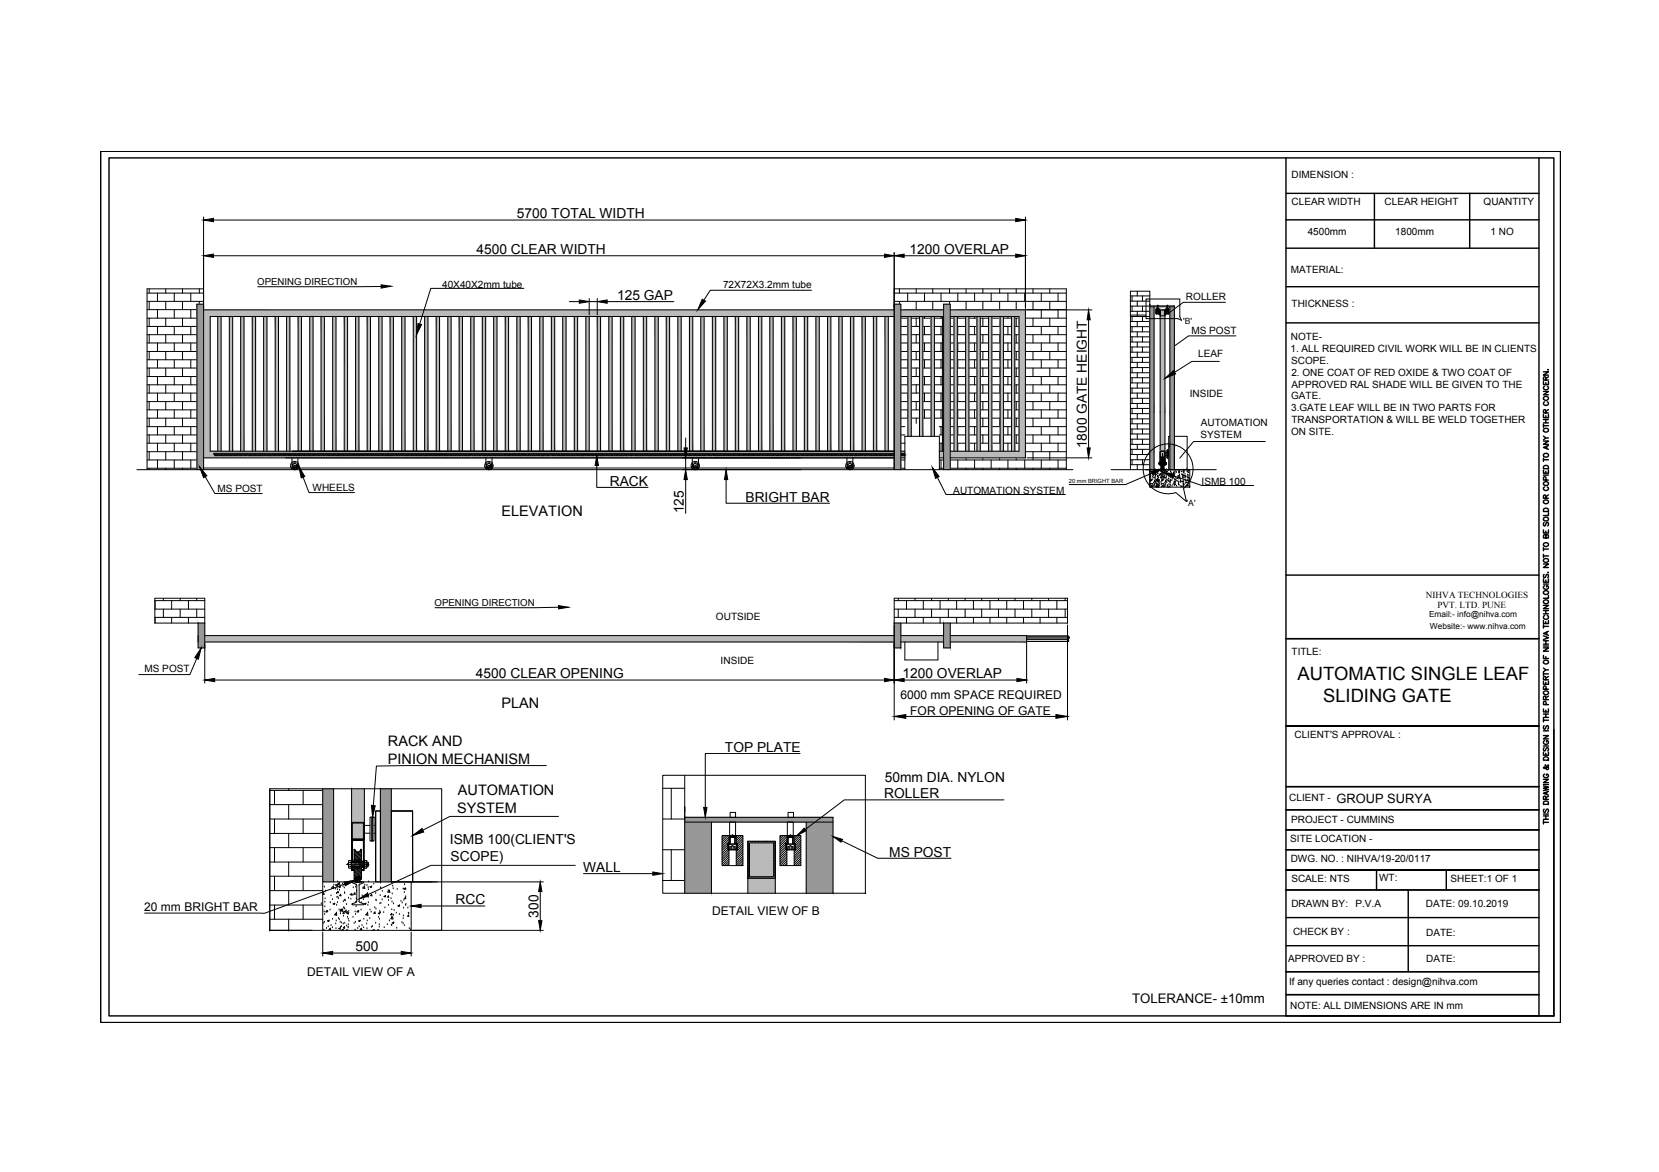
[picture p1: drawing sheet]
<svg xmlns="http://www.w3.org/2000/svg" width="297mm" height="210mm" viewBox="0 0 297 210" stroke-linecap="round" stroke-linejoin="round" font-family="sans-serif">
<defs><g id="words">
<g font-size="3.3">
<text x="232.3" y="121.8">AUTOMATIC SINGLE LEAF</text>
<text x="236.9" y="125.8">SLIDING GATE</text>
</g>
<g font-size="2.6">
<text x="89.8" y="92.4">ELEVATION</text>
<text x="89.8" y="126.7">PLAN</text>
<text x="69.5" y="133.7">RACK AND</text>
<text x="69.5" y="136.8">PINION MECHANISM</text>
<text x="82" y="142.5">AUTOMATION</text>
<text x="81.9" y="145.6">SYSTEM</text>
</g>
<g font-size="2.5">
<text x="92.5" y="39.1">5700 TOTAL WIDTH</text>
<text x="85.3" y="45.5">4500 CLEAR WIDTH</text>
<text x="162.9" y="45.5">1200 OVERLAP</text>
<text x="110.5" y="53.7">125 GAP</text>
<text x="194.6" y="80.3" transform="rotate(-90 194.6 80.3)">1800 GATE HEIGHT</text>
<text x="109.2" y="87">RACK</text>
<text x="133.5" y="89.8">BRIGHT BAR</text>
<text x="122.4" y="91.9" transform="rotate(-90 122.4 91.9)">125</text>
<text x="85.2" y="121.5">4500 CLEAR OPENING</text>
<text x="161.6" y="121.5">1200 OVERLAP</text>
<text x="129.8" y="134.7">TOP PLATE</text>
<text x="158.3" y="143">ROLLER</text>
<text x="158.4" y="140">50mm DIA. NYLON</text>
<text x="80.6" y="151.2">ISMB 100(CLIENT'S</text>
<text x="80.7" y="154.2">SCOPE)</text>
<text x="159.2" y="153.4">MS POST</text>
<text x="81.6" y="162">RCC</text>
<text x="104.4" y="156.2">WALL</text>
<text x="96.4" y="164.3" transform="rotate(-90 96.4 164.3)">300</text>
<text x="63.7" y="170.4">500</text>
</g>
<text font-size="2.4" x="202.7" y="179.7">TOLERANCE- ±10mm</text>
<text font-size="2.3" x="239.3" y="143.8">GROUP SURYA</text>
<g font-size="2.2">
<text x="161.2" y="125.2">6000 mm SPACE REQUIRED</text>
<text x="163" y="128">FOR OPENING OF GATE</text>
<text x="25.8" y="163.2">20 mm BRIGHT BAR</text>
<text x="127.5" y="163.8">DETAIL VIEW OF B</text>
<text x="55" y="174.8">DETAIL VIEW OF A</text>
</g>
<g font-size="1.8">
<text x="231.3" y="31.9">DIMENSION :</text>
<text x="231.3" y="36.8">CLEAR WIDTH</text>
<text x="247.9" y="36.8">CLEAR HEIGHT</text>
<text x="265.6" y="36.8">QUANTITY</text>
<text x="234.1" y="42.2">4500mm</text>
<text x="249.8" y="42.2">1800mm</text>
<text x="266.9" y="42.2">1 NO</text>
<text x="79.2" y="51.6">40X40X2mm tube</text>
<text x="129.5" y="51.6">72X72X3.2mm tube</text>
<text x="212.3" y="53.8">ROLLER</text>
<text x="231.1" y="48.9">MATERIAL:</text>
<text x="213.3" y="59.8">MS POST</text>
<text x="231.3" y="55">THICKNESS :</text>
<text x="214.5" y="64">LEAF</text>
<text x="231.1" y="63.1">1. ALL REQUIRED CIVIL WORK WILL BE IN CLIENTS</text>
<text x="231.1" y="61">NOTE-</text>
<text x="231.2" y="65.2">SCOPE.</text>
<text x="213" y="71.2">INSIDE</text>
<text x="231.2" y="71.5">GATE.</text>
<text x="231.2" y="67.3">2. ONE COAT OF RED OXIDE &amp; TWO COAT OF</text>
<text x="231.3" y="69.4">APPROVED RAL SHADE WILL BE GIVEN TO THE</text>
<text x="215" y="76.2">AUTOMATION</text>
<text x="231.2" y="73.7">3.GATE LEAF WILL BE IN TWO PARTS FOR</text>
<text x="231.2" y="77.9">ON SITE.</text>
<text x="231.2" y="75.8">TRANSPORTATION &amp; WILL BE WELD TOGETHER</text>
<text x="214.9" y="78.4">SYSTEM</text>
<text x="38.9" y="88.1">MS POST</text>
<text x="56" y="87.9">WHEELS</text>
<text x="170.7" y="88.6">AUTOMATION SYSTEM</text>
<text x="215.1" y="86.8">ISMB 100</text>
<text x="128.2" y="111.1">OUTSIDE</text>
<text x="129" y="118.9">INSIDE</text>
<text x="231.3" y="117.3">TITLE:</text>
<text x="25.9" y="120.4">MS POST</text>
<text x="231.8" y="132.2">CLIENT'S APPROVAL :</text>
<text x="230.8" y="143.5">CLIENT -</text>
<text x="231.2" y="147.4">PROJECT - CUMMINS</text>
<text x="231" y="150.9">SITE LOCATION -</text>
<text x="231.1" y="154.4">DWG. NO. : NIHVA/19-20/0117</text>
<text x="231.2" y="157.9">SCALE: NTS</text>
<text x="246.9" y="157.9">WT:</text>
<text x="259.7" y="157.9">SHEET:1 OF 1</text>
<text x="231.2" y="162.4">DRAWN BY:</text>
<text x="231.5" y="167.5">CHECK BY :</text>
<text x="242.7" y="162.4">P.V.A</text>
<text x="255.3" y="162.4">DATE: 09.10.2019</text>
<text x="255.4" y="167.6">DATE:</text>
<text x="230.6" y="172.3">APPROVED BY :</text>
<text x="255.4" y="172.2">DATE:</text>
<text x="230.8" y="176.5">If any queries contact : design@nihva.com</text>
<text x="231" y="180.7">NOTE: ALL DIMENSIONS ARE IN mm</text>
</g>
<g font-size="1.7">
<text x="46.1" y="51.1">OPENING DIRECTION</text>
<text x="255.3" y="107.1">NIHVA TECHNOLOGIES</text>
<text x="77.8" y="108.5">OPENING DIRECTION</text>
<text x="257.4" y="108.9">PVT. LTD. PUNE</text>
</g>
<g font-size="1.5">
<text x="211.8" y="58">'B'</text>
<text x="212.5" y="90.7">'A'</text>
<text x="255.9" y="110.5">Email:- info@nihva.com</text>
<text x="256" y="112.6">Website:- www.nihva.com</text>
</g>
<text font-size="1" x="191.4" y="86.4">20 mm BRIGHT BAR</text>
</g></defs>
<!-- layer: 0 -->
<g fill="none" stroke="#000" stroke-width=".18">
<path d="M36.4 38.9v45.2M38.2 39.4h143.7M183.6 38.9v16.3M26.3 52.5h10.1M26.3 54h10.1M26.3 55.5h9M26.3 57h9M26.3 58.5h9M26.3 59.9h9M26.7 51.7v.8M26.7 54v1.5M26.7 57v1.5"/>
<path d="M26.7 59.9v1.5M28.2 52.5v1.5M28.2 55.5v1.5M28.2 58.5v1.4M29.7 51.7v.8M29.7 54v1.5M29.7 57v1.5M29.7 59.9v1.5M31.2 52.5v1.5M31.2 55.5v1.5M31.2 58.5v1.4M32.7 51.7v.8"/>
<path d="M32.7 54v1.5M32.7 57v1.5M32.7 59.9v1.5M34.2 52.5v1.5M34.2 55.5v1.5M34.2 58.5v1.4M35.7 51.7v.8M35.7 54v.5M36.4 51.7h-10.1v32.4M36.4 55.5h123.7M36.4 54.5h-1.1v29.6M38.2 45.8h120.2"/>
<path d="M39 56.7v24.1M39.6 56.7v24.1M41.1 56.7v24.1M41.7 56.7v24.1M43.1 56.7v24.1M43.7 56.7v24.1M45.2 56.7v24.1M45.8 56.7v24.1M47.2 56.7v24.1M47.8 56.7v24.1M49.3 56.7v24.1M49.9 56.7v24.1"/>
<path d="M51.3 56.7v24.1M51.9 56.7v24.1M53.4 56.7v24.1M54 56.7v24.1M55.5 56.7v24.1M56 56.7v24.1M57.5 56.7v24.1M58.1 56.7v24.1M59.6 56.7v24.1M60.2 56.7v24.1M61.6 56.7v24.1M62.2 56.7v24.1"/>
<path d="M63.7 56.7v24.1M64.3 56.7v24.1M65.7 56.7v24.1M66.3 56.7v24.1M67.8 56.7v24.1M68.2 51.3l-22.1 .1M68.4 56.7v24.1M69.9 56.7v24.1M70.4 56.7v24.1M71.9 56.7v24.1M72.5 56.7v24.1M74 56.7v24.1"/>
<path d="M74.6 56.7v24.1M76 56.7v24.1M76.6 56.7v24.1M78.1 56.7v24.1M78.7 56.7v24.1M80.2 56.7v24.1M80.8 56.7v24.1M82.2 56.7v24.1M82.8 56.7v24.1M84.3 56.7v24.1M84.9 56.7v24.1M86.4 56.7v24.1"/>
<path d="M87 56.7v24.1M88.4 56.7v24.1M89 56.7v24.1M90.5 56.7v24.1M91.1 56.7v24.1M92.5 56.7v24.1M93.1 56.7v24.1M93.8 51.6h-16.7l-2 6.4M94.6 56.7v24.1M95.2 56.7v24.1M96.6 56.7v24.1M97.2 56.7v24.1"/>
<path d="M98.7 56.7v24.1M99.3 56.7v24.1M100.8 56.7v24.1M101.3 56.7v24.1M101.9 54h1.8M102.8 56.7v24.1M103.4 56.7v24.1M104.9 56.7v24.1M105.5 53.5v2.9M105.5 56.7v24.1M105.5 54h1.4M106.9 53.5v2.9"/>
<path d="M106.9 56.7v24.1M107.5 56.7v24.1M108.7 54h12M109 56.7v24.1M109.6 56.7v24.1M111.1 56.7v24.1M111.7 56.7v24.1M113.1 56.7v24.1M113.7 56.7v24.1M115.2 56.7v24.1M115.8 56.7v24.1M117.3 56.7v24.1"/>
<path d="M117.9 56.7v24.1M119.3 56.7v24.1M119.9 56.7v24.1M121.4 56.7v24.1M122 56.7v24.1M123.4 56.7v24.1M124 56.7v24.1M125.5 56.7v24.1M126.1 56.7v24.1M127.6 56.7v24.1M128.1 56.7v24.1M129.6 56.7v24.1"/>
<path d="M130.2 56.7v24.1M131.7 56.7v24.1M132.2 56.7v24.1M133.7 56.7v24.1M134.3 56.7v24.1M135.8 56.7v24.1M136.4 56.7v24.1M137.8 56.7v24.1M138.4 56.7v24.1M139.9 56.7v24.1M140.5 56.7v24.1M142 56.7v24.1"/>
<path d="M142.6 56.7v24.1M144 56.7v24.1M144.6 56.7v24.1M145.3 52h-18.1l-1.2 1.8M146.1 56.7v24.1M146.7 56.7v24.1M148.2 56.7v24.1M148.8 56.7v24.1M150.2 56.7v24.1M150.8 56.7v24.1M152.3 56.7v24.1M152.9 56.7v24.1"/>
<path d="M154.3 56.7v24.1M154.9 56.7v24.1M156.4 56.7v24.1M157 56.7v24.1M158.5 56.7v24.1M159 56.7v24.1M160.1 52.5h30.8M160.1 54h30.8M160.1 51.7h30.8v32.4M160.1 56.7h-122.5v24.1h122.5M160.1 54.5h1.2v29.6M160.1 45.3v38.8"/>
<path d="M161 51.7v.8M161 54v.5M161.3 55.5h7.7M161.3 57h1.3M161.3 58.5h1.3M161.3 59.9h1.3M161.3 56.7h7.7M161.9 45.8h20M162.5 52.5v1.5M162.5 55.5h.1M162.5 56.7v.3M162.5 58.5v1.4"/>
<path d="M162.6 56.7v21.4M163.2 57h1.4M163.2 58.5h1.4M163.2 59.9h1.4M163.2 56.7v21.4M164 51.7v.8M164 54v1.5M164 57v1.5M164 59.9v1.5M164.6 56.7v21.4M165.2 57h1.5M165.2 58.5h1.5"/>
<path d="M165.2 59.9h1.5M165.2 56.7v21.4M165.5 52.5v1.5M165.5 55.5h.1M165.5 56.7v.3M165.5 58.5v1.4M166.7 56.7v21.4M167 51.7v.8M167 54v1.5M167.3 57h1.4M167.3 58.5h1.4M167.3 59.9h1.4"/>
<path d="M167.3 56.7v21.4M168.5 52.5v1.5M168.5 55.5h.1M168.5 56.7v.3M168.5 58.5v1.4M168.7 56.7v24.1M170 51.7v.8M170 54v.5M170.1 55.5h20.8M170.1 57h.7M170.1 58.5h.7M170.1 59.9h.7"/>
<path d="M170.1 55.5h13.5v26.5h-13.5M170.1 56.7h12.4v24.1h-12.4M170.8 56.7v24.1M171.4 57h1.5M171.4 58.5h1.5M171.4 59.9h1.5M171.4 56.7v24.1M171.5 52.5v1.5M171.5 55.5h.1M171.5 56.7v.3M171.5 58.5v1.4M172.9 56.7v24.1"/>
<path d="M173 51.7v.8M173 54v1.5M173.5 57h1.4M173.5 58.5h1.4M173.5 59.9h1.4M173.5 56.7v24.1M174.5 52.5v1.5M174.5 55.5h.1M174.5 56.7v.3M174.5 58.5v1.4M174.9 56.7v24.1M175.5 57h1.5"/>
<path d="M175.5 58.5h1.5M175.5 59.9h1.5M175.5 56.7v24.1M176 51.7v.8M176 54v1.5M176 57v1.5M176 59.9v1.5M177 56.7v24.1M177.5 52.5v1.5M177.5 55.5h.1M177.6 57h1.5M177.6 58.5h1.5"/>
<path d="M177.6 59.9h1.5M177.6 56.7v24.1M179 51.7v.8M179 54v1.5M179 57v1.5M179 59.9v1.5M179.1 56.7v24.1M179.7 57h1.4M179.7 58.5h1.4M179.7 59.9h1.4M179.7 56.7v24.1M180.5 52.5v1.5"/>
<path d="M180.5 55.5h.1M180.5 56.7v.3M180.5 58.5v1.4M181.1 56.7v24.1M181.7 57h.8M181.7 58.5h.8M181.7 59.9h.8M181.7 56.7v24.1M181.9 51.7v.8M181.9 54v1.5M181.9 57v1.5M181.9 59.9v1.5"/>
<path d="M183.5 52.5v1.5M183.5 55.5h.1M183.6 57h7.3M183.6 58.5h7.3M183.6 59.9h7.3M183.9 55.5h11.6M185 51.7v.8M185 54v1.5M185 57v1.5M185 59.9v1.5M186.4 52.5v1.5M186.4 55.5v1.5"/>
<path d="M186.4 58.5v1.4M188 51.7v.8M188 54v1.5M188 57v1.5M188 59.9v1.5M189.4 52.5v1.5M189.4 55.5v1.5M189.4 58.5v1.4M194.9 57.3v22.9M202.4 56.7h3.5M202.4 53h3.5M202.4 53.9h3.5"/>
<path d="M202.4 54.8h3.5M202.4 55.8h3.5M202.4 57.6h3.5M202.4 58.5h3.5M202.4 59.4h3.5M202.4 56.4h2.8M202.7 53v.9M202.7 54.8v1M202.7 56.7v.9M202.7 58.5v.9M203.6 52.2v.8M203.6 53.9v.9"/>
<path d="M203.6 55.8v.9M203.6 57.6v.9M203.6 59.4v.9M204.6 53v.9M204.6 54.8v1M204.6 56.7v.9M204.6 58.5v.9M205.2 53.6h6v3.1l.3 .7-.6-.3h-5.7zM205.9 54.9h4.4M206.6 54.9v29.2M207 55.5l.1-.2 .1 .9M207 55.3v.1"/>
<path d="M207.1 55.3l-.1 .2M207.1 55.6h.1M207.1 55.6h.3M207.1 55.6l-.1 .2M207.1 55.7l-.1 .1M207.1 55.8l-.1 .1M207.2 54.9h.1v.4h-.1zM207.2 55.4h.1M207.2 55.4l-.2 .2M207.2 55.5l-.2 .1M207.2 55.5l-.2 .2M207.2 55.8l-.2 .2"/>
<path d="M207.2 55.9l-.2 .2M207.2 56l-.2 .2M207.2 56.1l-.1 .1M207.2 56.2h-.1M207.2 54.7h.1v.1h-.1zM207.2 55.7h.1M207.2 55.4v.2M207.2 55.7v.1M207.3 55.7v.1M207.3 55.4h.1M207.3 55.4v.2M207.4 55.8h.1"/>
<path d="M207.4 55.7l-.2 .1M207.4 55.3v.9l.2-.2M207.4 55.6h.1M207.4 55.6v.2h-.3M207.4 55.3v.1M207.5 55.3l-.1 .1M207.6 56.2h.1M207.6 55.3l-.2 .2M207.6 55.4l-.2 .1M207.6 55.4l-.2 .2M207.6 55.5l-.2 .2M207.6 55.6l-.2 .3"/>
<path d="M207.6 55.8l-.2 .2M207.6 55.9l-.2 .2M207.6 56l-.2 .1M207.6 56.1l-.2 .1M207.6 56.1l-.1 .1M207.7 55.5v27.2M208.6 55.5v27.3M208.7 55.3v.1M208.8 55.3l-.1 .2M208.9 55.6h.1M208.9 55.6h.3v.2h-.3M208.9 55.3l-.2 .2"/>
<path d="M208.9 55.6l-.2 .2M208.9 55.7l-.2 .1M208.9 55.8l-.2 .1M208.9 55.6v.2M208.9 56.2h.1M208.9 55.4h.1M208.9 54.9h.2v.4h-.2zM208.9 55.4l-.2 .2M208.9 55.5l-.2 .2M208.9 55.8l-.2 .3M208.9 56l-.2 .2M208.9 56l-.2 .2 .2-.1"/>
<path d="M208.9 56.2h-.1M208.9 55.4h.2M208.9 55.7h.2zM208.9 55.3v.9M209 54.7h.1v.1h-.1zM209 55.4v.2M209 55.7v.1M209.1 55.4h.1M209.1 55.4v.2M209.1 55.7v.1M209.1 55.3h.1M209.1 55.6h.1"/>
<path d="M209.1 55.7h-.2l-.2 .3M209.1 55.9l.2-.1-.2 .2M209.2 55.3l-.1 .1M209.3 55.3l-.2 .2M209.3 56.2h.1M209.3 55.4l-.1 .2M209.3 55.5l-.1 .2M209.3 55.6l-.2 .2M209.3 55.7l-.2 .2M209.3 55.9l-.2 .2M209.3 56.1l-.1 .1M209.5 54.9v29.2"/>
<path d="M210.3 54.8v29.3M219.4 54.1h-7.5l-2.8 2.1v-.9M26.3 61.4h9M26.3 62.9h9M26.3 64.4h9M26.3 65.9h9M26.3 67.4h9M26.3 68.9h9M26.3 70.4h9M26.3 71.9h9M26.3 73.4h9M26.3 74.9h9"/>
<path d="M26.3 76.4h9M26.3 77.9h9M26.3 79.4h9M26.7 62.9v1.5M26.7 65.9v1.5M26.7 68.9v1.5M26.7 71.9v1.5M26.7 74.9v1.5M26.7 77.9v1.5M28.2 61.4v1.5M28.2 64.4v1.5M28.2 67.4v1.5"/>
<path d="M28.2 70.4v1.5M28.2 73.4v1.5M28.2 76.4v1.5M28.2 79.4v1.5M29.7 62.9v1.5M29.7 65.9v1.5M29.7 68.9v1.5M29.7 71.9v1.5M29.7 74.9v1.5M29.7 77.9v1.5M31.2 61.4v1.5M31.2 64.4v1.5"/>
<path d="M31.2 67.4v1.5M31.2 70.4v1.5M31.2 73.4v1.5M31.2 76.4v1.5M31.2 79.4v1.5M32.7 62.9v1.5M32.7 65.9v1.5M32.7 68.9v1.5M32.7 71.9v1.5M32.7 74.9v1.5M32.7 77.9v1.5M34.2 61.4v1.5"/>
<path d="M34.2 64.4v1.5M34.2 67.4v1.5M34.2 70.4v1.5M34.2 73.4v1.5M34.2 76.4v1.5M34.2 79.4v1.5M122.8 78.4v1.8M161.3 61.4h1.3M161.3 62.9h1.3M161.3 64.4h1.3M161.3 65.9h1.3M161.3 67.4h1.3"/>
<path d="M161.3 68.9h1.3M161.3 70.4h1.3M161.3 71.9h1.3M161.3 73.4h1.3M161.3 74.9h1.3M161.3 76.4h.7M161.3 77.9h.7M161.3 79.4h.7M162.5 61.4v1.5M162.5 64.4v1.5M162.5 67.4v1.5M162.5 70.4v1.5"/>
<path d="M162.5 73.4v1.5M163.2 61.4h1.4M163.2 62.9h1.4M163.2 64.4h1.4M163.2 65.9h1.4M163.2 67.4h1.4M163.2 68.9h1.4M163.2 70.4h1.4M163.2 71.9h1.4M163.2 73.4h1.4M163.2 74.9h1.4M164 62.9v1.5"/>
<path d="M164 65.9v1.5M164 68.9v1.5M164 71.9v1.5M164 74.9v.9M165.2 61.4h1.5M165.2 62.9h1.5M165.2 64.4h1.5M165.2 65.9h1.5M165.2 67.4h1.5M165.2 68.9h1.5M165.2 70.4h1.5M165.2 71.9h1.5"/>
<path d="M165.2 73.4h1.5M165.2 74.9h1.5M165.5 61.4v1.5M165.5 64.4v1.5M165.5 67.4v1.5M165.5 70.4v1.5M165.5 73.4v1.5M167.3 61.4h1.4M167.3 62.9h1.4M167.3 64.4h1.4M167.3 65.9h1.4M167.3 67.4h1.4"/>
<path d="M167.3 68.9h1.4M167.3 70.4h1.4M167.3 71.9h1.4M167.3 73.4h1.4M167.3 74.9h1.4M168.2 76.4h.5M168.2 77.9h.5M168.2 79.4h.5M168.5 61.4v1.5M168.5 64.4v1.5M168.5 67.4v1.5M168.5 70.4v1.5"/>
<path d="M168.5 73.4v1.5M168.5 76.4v1.5M168.5 79.4v1.4M170.1 61.4h.7M170.1 62.9h.7M170.1 64.4h.7M170.1 65.9h.7M170.1 67.4h.7M170.1 68.9h.7M170.1 70.4h.7M170.1 71.9h.7M170.1 73.4h.7"/>
<path d="M170.1 74.9h.7M170.1 76.4h.7M170.1 77.9h.7M170.1 79.4h.7M171.4 61.4h1.5M171.4 62.9h1.5M171.4 64.4h1.5M171.4 65.9h1.5M171.4 67.4h1.5M171.4 68.9h1.5M171.4 70.4h1.5M171.4 71.9h1.5"/>
<path d="M171.4 73.4h1.5M171.4 74.9h1.5M171.4 76.4h1.5M171.4 77.9h1.5M171.4 79.4h1.5M171.5 61.4v1.5M171.5 64.4v1.5M171.5 67.4v1.5M171.5 70.4v1.5M171.5 73.4v1.5M171.5 76.4v1.5M171.5 79.4v1.4"/>
<path d="M173.5 61.4h1.4M173.5 62.9h1.4M173.5 64.4h1.4M173.5 65.9h1.4M173.5 67.4h1.4M173.5 68.9h1.4M173.5 70.4h1.4M173.5 71.9h1.4M173.5 73.4h1.4M173.5 74.9h1.4M173.5 76.4h1.4M173.5 77.9h1.4"/>
<path d="M173.5 79.4h1.4M174.5 61.4v1.5M174.5 64.4v1.5M174.5 67.4v1.5M174.5 70.4v1.5M174.5 73.4v1.5M174.5 76.4v1.5M174.5 79.4v1.4M175.5 61.4h1.5M175.5 62.9h1.5M175.5 64.4h1.5M175.5 65.9h1.5"/>
<path d="M175.5 67.4h1.5M175.5 68.9h1.5M175.5 70.4h1.5M175.5 71.9h1.5M175.5 73.4h1.5M175.5 74.9h1.5M175.5 76.4h1.5M175.5 77.9h1.5M175.5 79.4h1.5M176 62.9v1.5M176 65.9v1.5M176 68.9v1.5"/>
<path d="M176 71.9v1.5M176 74.9v1.5M176 77.9v1.5M177.6 61.4h1.5M177.6 62.9h1.5M177.6 64.4h1.5M177.6 65.9h1.5M177.6 67.4h1.5M177.6 68.9h1.5M177.6 70.4h1.5M177.6 71.9h1.5M177.6 73.4h1.5"/>
<path d="M177.6 74.9h1.5M177.6 76.4h1.5M177.6 77.9h1.5M177.6 79.4h1.5M179 62.9v1.5M179 65.9v1.5M179 68.9v1.5M179 71.9v1.5M179 74.9v1.5M179 77.9v1.5M179.7 61.4h1.4M179.7 62.9h1.4"/>
<path d="M179.7 64.4h1.4M179.7 65.9h1.4M179.7 67.4h1.4M179.7 68.9h1.4M179.7 70.4h1.4M179.7 71.9h1.4M179.7 73.4h1.4M179.7 74.9h1.4M179.7 76.4h1.4M179.7 77.9h1.4M179.7 79.4h1.4M180.5 61.4v1.5"/>
<path d="M180.5 64.4v1.5M180.5 67.4v1.5M180.5 70.4v1.5M180.5 73.4v1.5M180.5 76.4v1.5M180.5 79.4v1.4M181.7 61.4h.8M181.7 62.9h.8M181.7 64.4h.8M181.7 65.9h.8M181.7 67.4h.8M181.7 68.9h.8"/>
<path d="M181.7 70.4h.8M181.7 71.9h.8M181.7 73.4h.8M181.7 74.9h.8M181.7 76.4h.8M181.7 77.9h.8M181.7 79.4h.8M181.9 62.9v1.5M181.9 65.9v1.5M181.9 68.9v1.5M181.9 71.9v1.5M181.9 74.9v1.5"/>
<path d="M181.9 77.9v1.5M183.6 61.4h7.3M183.6 62.9h7.3M183.6 64.4h7.3M183.6 65.9h7.3M183.6 67.4h7.3M183.6 68.9h7.3M183.6 70.4h7.3M183.6 71.9h7.3M183.6 73.4h7.3M183.6 74.9h7.3M183.6 76.4h7.3"/>
<path d="M183.6 77.9h7.3M183.6 79.4h7.3M185 62.9v1.5M185 65.9v1.5M185 68.9v1.5M185 71.9v1.5M185 74.9v1.5M185 77.9v1.5M186.4 61.4v1.5M186.4 64.4v1.5M186.4 67.4v1.5M186.4 70.4v1.5"/>
<path d="M186.4 73.4v1.5M186.4 76.4v1.5M186.4 79.4v1.5M188 62.9v1.5M188 65.9v1.5M188 68.9v1.5M188 71.9v1.5M188 74.9v1.5M188 77.9v1.5M189.4 61.4v1.5M189.4 64.4v1.5M189.4 67.4v1.5"/>
<path d="M189.4 70.4v1.5M189.4 73.4v1.5M189.4 76.4v1.5M189.4 79.4v1.5M202.4 70.4h3.5M202.4 60.3h3.5M202.4 61.3h3.5M202.4 62.1h3.5M202.4 63.1h3.5M202.4 64h3.5M202.4 64.9h3.5M202.4 65.8h3.5"/>
<path d="M202.4 66.8h3.5M202.4 67.6h3.5M202.4 68.6h3.5M202.4 69.5h3.5M202.4 71.3h3.5M202.4 72.3h3.5M202.4 73.2h3.5M202.4 74.1h3.5M202.4 75h3.5M202.4 75.9h3.5M202.4 76.8h3.5M202.4 77.7h3.5"/>
<path d="M202.4 78.7h3.5M202.4 79.6h3.5M202.7 60.3v1M202.7 62.1v1M202.7 64v.9M202.7 65.8v1M202.7 67.6v1M202.7 69.5v.9M202.7 71.3v1M202.7 73.2v.9M202.7 75v.9M202.7 76.8v.9"/>
<path d="M202.7 78.7v.9M203.6 61.3v.8M203.6 63.1v.9M203.6 64.9v.9M203.6 66.8v.8M203.6 68.6v.9M203.6 70.4v.9M203.6 72.3v.9M203.6 74.1v.9M203.6 75.9v.9M203.6 77.7v1M203.6 79.6v.9"/>
<path d="M204.6 60.3v1M204.6 62.1v1M204.6 64v.9M204.6 65.8v1M204.6 67.6v1M204.6 69.5v.9M204.6 71.3v1M204.6 73.2v.9M204.6 75v.9M204.6 76.8v.9M204.6 78.7v.9M209.3 79.9h.2"/>
<path d="M209.5 78.1h-.2v6M210.3 78.1h2.3v6h-2.3zM218.3 64.7h-4.9l-3.1 2M221.3 60.2h-8.5l-2.5 1.8M226.5 79.1h-12.8l-2.5 2.9M24.5 84.1h167.6M26.3 80.9h9M26.3 82.4h9M26.3 83.9h9M26.7 80.9v1.5M26.7 83.9v.2M28.2 82.4v1.5"/>
<path d="M29.7 80.9v1.5M29.7 83.9v.2M31.2 82.4v1.5M32.7 80.9v1.5M32.7 83.9v.2M34.2 82.4v1.5M36.4 82h123.7M36.4 83.8h123.7M36.7 85.4l1.8 3h8.4M52 83.5a.74 .74 0 0 0 .8 .6 .74 .74 0 0 0 .7-.6M52.3 82v1.2l.4 .4h.3l.3-.4v-1.2M52.3 83.5l.4 .4"/>
<path d="M52.4 83.1l-.1 .4M52.4 83.7l.3 .2M52.4 83.5a.36 .36 0 0 0 .4 .2 .36 .36 0 0 0 .3-.2M53 82.9h-.5M53.2 83l.1 .4M53.3 83.5l-.4 .4M53.3 83.6l-.3 .3M54.3 85.5l1 2.7h8.2M58.1 81.6h.1M58.2 81.6l.1-.2 .1 .2 .1-.2 .2 .2 .1-.2 .2 .2 .1-.2 .2 .2 .1-.2 .2 .2 .1-.2 .2 .2 .1-.2 .2 .2 .1-.2 .2 .2 .1-.2 .2 .2 .1-.2 .2 .2 .1-.2 .2 .2 .1-.2 .2 .2 .1-.2 .2 .2 .1-.2 .2 .2 .1-.2 .2 .2 .1-.2h.1l.1 .2 .1-.2h.1l.1 .2 .1-.2h.1l.1 .2 .1-.2h.1l.1 .2 .1-.2h.1l.1 .2 .1-.2h.1v.2l.2-.2h.1v.2l.2-.2h.1v.2l.2-.2h.1v.2l.2-.2h.1v.2l.2-.2h.1v.2l.2-.2h.1v.2l.2-.2h.1v.2l.2-.2 .1 .2 .2-.2 .1 .2 .2-.2 .1 .2 .2-.2 .1 .2 .2-.2 .1 .2 .2-.2 .1 .2 .2-.2 .1 .2 .2-.2 .1 .2 .2-.2 .1 .2 .2-.2 .1 .2 .2-.2 .1 .2 .2-.2 .1 .2 .1-.2 .2 .2 .1-.2 .2 .2 .1-.2 .2 .2 .1-.2 .2 .2 .1-.2 .2 .2 .1-.2 .2 .2 .1-.2 .2 .2 .1-.2 .2 .2 .1-.2 .2 .2 .1-.2 .2 .2 .1-.2 .2 .2 .1-.2 .2 .2 .1-.2 .2 .2 .1-.2 .2 .2 .1-.2 .2 .2 .1-.2 .2 .2 .1-.2 .2 .2 .1-.2 .2 .2 .1-.2 .1 .2 .2-.2 .1 .2 .2-.2 .1 .2 .2-.2h.1v.2l.2-.2h.1v.2l.2-.2h.1v.2l.2-.2h.1v.2l.2-.2h.1v.2l.2-.2h.1v.2l.1-.2h.2v.2l.1-.2h.2v.2l.1-.2h.2v.2l.1-.2h.2v.2l.1-.2h.2v.2l.1-.2h.2v.2l.1-.2h.2v.2l.1-.2h.1l.1 .2 .2-.2 .1 .2 .2-.2 .1 .2 .2-.2 .1 .2 .1-.2 .2 .2 .1-.2 .2 .2 .1-.2 .2 .2 .1-.2 .2 .2 .1-.2 .2 .2 .1-.2 .2 .2 .1-.2 .2 .2 .1-.2 .2 .2 .1-.2 .1 .2 .2-.2 .1 .2 .2-.2 .2 .2 .1-.2 .2 .2 .1-.2 .2 .2 .1-.2 .2 .2 .1-.2 .2 .2 .1-.2 .2 .2 .1-.2 .2 .2 .1-.2 .2 .2 .1-.2 .2 .2 .1-.2 .1 .2 .2-.2 .1 .2 .2-.2 .1 .2 .2-.2 .1 .2 .2-.2 .1 .2 .2-.2 .1 .2 .2-.2 .1 .2 .2-.2 .1 .2 .2-.2 .1 .2 .1-.2 .2 .2 .1-.2 .2 .2 .1-.2h.2v.2l.1-.2h.2v.2l.1-.2h.2v.2l.1-.2h.2v.2l.1-.2h.2v.2l.1-.2h.1l.1 .2 .1-.2h.1l.1 .2 .1-.2h.1l.1 .2 .1-.2h.1l.1 .2 .1-.2h.1l.1 .2 .1-.2h.1l.1 .2 .1-.2h.1l.1 .2 .1-.2h.1l.1 .2 .1-.2h.1l.1 .2 .1-.2 .2 .2 .1-.2 .2 .2 .1-.2 .2 .2 .1-.2 .1 .2 .2-.2 .1 .2 .2-.2 .1 .2 .2-.2 .1 .2 .2-.2 .1 .2 .2-.2 .1 .2 .2-.2 .1 .2 .2-.2 .1 .2 .2-.2 .1 .2 .2-.2 .1 .2 .2-.2 .2 .2 .1-.2 .1 .2 .2-.2 .1 .2 .2-.2 .1 .2 .2-.2 .1 .2 .2-.2 .1 .2 .2-.2 .1 .2 .2-.2 .1 .2 .2-.2 .1 .2 .1-.2 .2 .2 .1-.2 .2 .2 .1-.2 .2 .2 .1-.2 .2 .2 .1-.2 .2 .2 .1-.2 .2 .2 .1-.2 .2 .2 .1-.2 .2 .2 .1-.2 .2 .2 .1-.2 .2 .2 .1-.2 .2 .2 .1-.2h.1l.1 .2 .1-.2h.1l.1 .2 .1-.2h.1l.1 .2 .1-.2h.1l.1 .2 .1-.2h.1l.1 .2 .1-.2h.1l.1 .2 .1-.2h.1l.1 .2 .1-.2h.1l.1 .2 .1-.2h.1v.2l.2-.2h.1v.2l.2-.2h.1v.2l.2-.2h.1v.2l.2-.2h.1v.2l.2-.2 .1 .2 .2-.2 .1 .2 .2-.2 .1 .2 .2-.2 .1 .2 .2-.2 .1 .2 .2-.2 .1 .2 .2-.2 .1 .2 .2-.2 .1 .2 .2-.2 .1 .2 .2-.2 .1 .2 .2-.2 .1 .2 .2-.2 .1 .2 .2-.2 .1 .2 .2-.2 .1 .2 .2-.2 .1 .2 .1-.2 .2 .2 .1-.2 .2 .2 .1-.2 .2 .2 .1-.2 .2 .2 .1-.2 .2 .2 .1-.2 .2 .2 .1-.2 .2 .2 .1-.2 .2 .2 .1-.2 .2 .2 .1-.2 .2 .2 .1-.2 .2 .2 .1-.2 .2 .2 .1-.2 .2 .2 .1-.2 .2 .2 .1-.2 .2 .2 .1-.2 .2 .2 .1-.2 .2 .2 .1-.2 .2 .2 .1-.2 .2 .2 .1-.2h.1v.2l.2-.2h.1v.2l.2-.2h.1v.2l.2-.2h.1v.2l.2-.2h.1v.2l.2-.2h.1v.2l.2-.2h.1v.2l.2-.2h.1v.2l.2-.2h.1v.2l.1-.2h.2v.2l.1-.2h.2v.2l.1-.2h.2v.2l.1-.2h.2v.2l.2-.2 .1 .2 .2-.2 .1 .2 .2-.2 .1 .2 .2-.2 .1 .2 .2-.2 .1 .2 .2-.2 .1 .2 .2-.2 .1 .2 .1-.2 .2 .2 .1-.2 .2 .2 .1-.2 .2 .2 .1-.2 .2 .2 .1-.2 .2 .2 .1-.2 .2 .2 .1-.2 .2 .2 .2-.2 .1 .2 .2-.2 .1 .2M86.8 83.5a.74 .74 0 0 0 .7 .6 .74 .74 0 0 0 .7-.6M87 82v1.2l.4 .4h.3l.4-.4v-1.2"/>
<path d="M87.1 83.5l.1 .3 .2 .1M87.1 83.1l-.1 .4M87.1 83.7l.4 .2M87.2 83.5a.36 .36 0 0 0 .3 .2 .36 .36 0 0 0 .3-.2M87.7 82.9h-.4M87.9 83l.2 .4M88 83.6l-.3 .3M88.1 83.5l-.4 .4M106.8 83.4v3.9h9.2M122.8 82v2.1M122.8 85.9v6M123.8 83.5a.74 .74 0 0 0 .7 .6 .74 .74 0 0 0 .7-.6"/>
<path d="M124 82v1.2l.3 .4h.4l.4-.4v-1.2M124 83.5l.4 .4M124.1 83.1l-.1 .4M124.1 83.7l.4 .2M124.2 83.5a.36 .36 0 0 0 .3 .2 .36 .36 0 0 0 .3-.2M124.7 82.9h-.5M124.8 83l.2 .4M125 83.6l-.3 .3M125 83.5l-.4 .4M126.8 81.6h.1M126.8 81.6l.1-.2 .2 .2 .1-.2 .2 .2 .1-.2 .2 .2 .1-.2 .2 .2 .1-.2 .2 .2 .1-.2 .2 .2 .1-.2 .2 .2 .1-.2 .2 .2 .1-.2 .2 .2 .1-.2 .2 .2 .1-.2 .1 .2 .2-.2 .1 .2 .2-.2 .1 .2 .2-.2 .1 .2 .2-.2 .1 .2 .2-.2 .1 .2 .2-.2 .1 .2 .2-.2h.1v.2l.1-.2h.2v.2l.1-.2h.2v.2l.1-.2h.2v.2l.1-.2h.2v.2l.1-.2h.2v.2l.1-.2h.2v.2l.1-.2h.2v.2l.1-.2h.2v.2l.1-.2h.1l.1 .2 .1-.2h.1l.1 .2 .1-.2h.1l.1 .2 .1-.2h.1l.1 .2 .1-.2h.1l.1 .2 .1-.2 .2 .2 .1-.2 .2 .2 .1-.2 .2 .2 .1-.2 .2 .2 .1-.2 .2 .2 .1-.2 .2 .2 .1-.2 .1 .2 .2-.2 .1 .2 .2-.2 .1 .2 .2-.2 .1 .2 .2-.2 .1 .2 .2-.2 .1 .2 .2-.2 .1 .2 .2-.2 .2 .2 .1-.2 .2 .2 .1-.2 .2 .2 .1-.2 .2 .2 .1-.2 .2 .2 .1-.2 .1 .2 .2-.2 .1 .2 .2-.2 .1 .2 .2-.2 .1 .2 .2-.2 .1 .2 .2-.2 .1 .2 .2-.2 .1 .2 .2-.2 .1 .2 .1-.2 .2 .2 .1-.2 .2 .2 .1-.2 .2 .2 .1-.2 .2 .2 .1-.2 .2 .2 .1-.2 .2 .2 .1-.2 .2 .2 .1-.2h.2v.2l.1-.2h.1l.1 .2 .1-.2h.1l.1 .2 .1-.2h.1l.1 .2 .1-.2h.1l.1 .2 .1-.2h.1l.1 .2 .1-.2h.1l.1 .2 .1-.2h.1l.1 .2 .1-.2h.1l.1 .2 .1-.2h.1l.1 .2 .1-.2h.1l.1 .2 .1-.2h.1l.1 .2 .1-.2h.1v.2l.2-.2h.1v.2l.2-.2 .1 .2 .2-.2 .1 .2 .2-.2 .1 .2 .2-.2 .1 .2 .2-.2 .1 .2 .2-.2 .1 .2 .2-.2 .1 .2 .2-.2 .1 .2 .2-.2 .1 .2 .2-.2 .1 .2 .2-.2 .1 .2 .2-.2 .1 .2 .2-.2 .1 .2 .2-.2 .1 .2 .2-.2 .1 .2 .2-.2 .1 .2 .2-.2 .1 .2 .2-.2 .1 .2 .1-.2 .2 .2 .1-.2 .2 .2 .1-.2 .2 .2 .1-.2 .2 .2 .1-.2 .2 .2 .1-.2 .2 .2 .1-.2 .2 .2 .1-.2 .2 .2 .1-.2 .2 .2 .1-.2 .2 .2 .1-.2 .2 .2 .1-.2 .2 .2 .1-.2 .3 .2 .1-.2 .2 .2 .1-.2 .2 .2v-.2h.1l.1 .2M130 85.9v4.2h18.5"/>
<path d="M151.4 83.5a.74 .74 0 0 0 .8 .6 .74 .74 0 0 0 .7-.6M151.6 82v1.2l.4 .4h.3l.4-.4v-1.2M151.7 83.5l.4 .4M151.8 83.1l-.1 .4M151.8 83.7l.3 .2M151.8 83.5a.36 .36 0 0 0 .4 .2 .36 .36 0 0 0 .3-.2M152.3 82.9h-.4M152.5 83l.2 .4M152.7 83.5l-.4 .4M152.7 83.6l-.3 .3M160.1 81.2h-121.8l.2 .4 .1-.2h.1l.1 .2 .1-.2 .2 .2 .1-.2 .2 .2 .1-.2 .2 .2 .1-.2 .2 .2 .1-.2 .2 .2 .1-.2 .2 .2 .1-.2 .2 .2 .1-.2 .1 .2 .2-.2 .1 .2 .2-.2 .1 .2 .2-.2 .1 .2 .2-.2 .1 .2 .2-.2 .1 .2 .2-.2 .2 .2 .1-.2 .2 .2 .1-.2 .2 .2 .1-.2 .2 .2 .1-.2 .2 .2 .1-.2 .2 .2 .1-.2 .1 .2 .2-.2 .1 .2 .2-.2 .1 .2 .2-.2 .1 .2 .2-.2 .1 .2 .2-.2 .1 .2 .2-.2 .1 .2 .2-.2 .1 .2 .1-.2 .2 .2 .1-.2 .2 .2 .1-.2 .2 .2 .1-.2 .2 .2 .1-.2 .2 .2 .1-.2 .2 .2 .1-.2h.2v.2l.1-.2h.1l.1 .2 .1-.2h.1l.1 .2 .1-.2h.1l.1 .2 .1-.2h.1l.1 .2 .1-.2h.1l.1 .2 .1-.2h.1l.1 .2 .1-.2h.1l.1 .2 .1-.2h.1l.1 .2 .1-.2h.1l.1 .2 .1-.2h.1l.1 .2 .1-.2h.1l.1 .2 .1-.2h.1l.1 .2 .1-.2 .1 .2 .2-.2 .1 .2 .2-.2 .1 .2 .2-.2 .1 .2 .2-.2 .1 .2 .2-.2 .1 .2 .2-.2 .1 .2 .2-.2 .1 .2 .2-.2 .1 .2 .2-.2 .1 .2 .2-.2 .1 .2 .2-.2 .1 .2 .2-.2 .1 .2 .3-.2 .1 .2 .2-.2 .1 .2 .2-.2 .1 .2 .1-.2 .2 .2 .1-.2 .2 .2 .1-.2 .1 .2M161.3 82.4h.7"/>
<path d="M161.3 83.9h.7M161.3 82h.7M161.3 80.8h.7M161.3 81.2h.7M161.3 81.4l.1 .2 .1-.2h.2v.2l.3-.2v.2M162 81.6h.1M162 84.1v-6h6.2v6M167.9 85.5l1.5 3.1h21.4M168.2 82.4h.8M168.2 83.9h.8M168.2 82h.8M168.2 80.8h.8"/>
<path d="M168.5 82.4v1.5M169 84.1v-29.6h1.1v29.6M170.1 82.4h20.8M170.1 83.9h20.8M171.5 82.4v1.5M173 82v.4M173 83.9v.2M174.5 82.4v1.5M176 82v.4M176 83.9v.2M177.5 82.4v1.5M179 82v.4"/>
<path d="M179 83.9v.2M180.5 82.4v1.5M181.9 82v.4M181.9 83.9v.2M183.5 82.4v1.5M183.6 80.9h7.3M183.9 82h11.6M185 80.9v1.5M185 83.9v.2M186.4 82.4v1.5M188 80.9v1.5M188 83.9v.2"/>
<path d="M189.4 82.4v1.5M198.9 84.1h18.9M202.4 81.4h3.5M202.4 84.1v-31.9h3.5v35M202.4 80.5h3.5M202.4 82.3h3.5M202.4 83.2h3.5M202.7 80.5v.9M202.7 82.3v.9M203.6 81.4v.9M203.6 83.2v.9M204.6 80.5v.9"/>
<path d="M204.6 82.3v.9M205.9 84.1h7.1v3.1h-7.1zM206.2 84.8l-4.7 2h-10.1M206.7 84.5h.1M207.8 85.6h.7M207.8 84.2h.7M207.8 82.9h.1M207.8 83.1h.1M207.8 84.2h.1M207.8 84.2h.2M207.8 85.6h.1M207.8 83.1l.1 .1"/>
<path d="M207.8 82.9h.6M207.8 83.1h.6M207.9 82.7h.5M207.9 82.8l-.1 .1M207.9 83.3h.5M207.9 82.7v.2l.3-.2M207.9 82.7l.3 .2M207.9 83.3v-.2l.3 .2M208 85.4h.1M208 85.4l-.2 .1M208.1 82.9h.1M208.1 83.1h.1"/>
<path d="M208.1 84.3v1.1M208.2 82.7l.2 .2v-.2M208.2 83.3l.2-.2v.2M208.2 82.7v.2M208.2 83.1v.2M208.2 83.1l.2 .2M208.2 83.1l-.3 .2M208.2 82.9h.1M208.2 83.1h.1M208.2 84.3v1.1M208.2 84.2v.1M208.3 85.4l.2 .1"/>
<path d="M208.4 82.7l-.2 .2M208.4 82.8v.1M208.4 82.9h.1M208.4 83.1h.1M208.4 83.1v.1M208.5 85.6h.1M208.5 84.2h.1M208.5 84.2l-.2 .1M208.6 81.1h.3M208.6 81.6h.3M208.9 80.6h.1v1.4h-.1zM209 80.6h.2v1.4h-.2z"/>
<path d="M209.3 81.1v.5M210.1 85.2l5.1 1.8h9.3M211.5 84.5h.1M211.9 87.5a4.5 4.5 0 0 0-.6-7.4 4.5 4.5 0 0 0-6.6 3.4 4.5 4.5 0 0 0 5.8 4.7l1.9 1.6-.5-2.3M212.5 84.5h.1M27.7 107.6h9M27.7 109.1h9M27.7 110.6h9M27.8 107.6v1.5M27.8 110.6v1M29.3 107.1v.5M29.3 109.1v1.5"/>
<path d="M30.7 107.6v1.5M30.7 110.6v1M32.3 107.1v.5M32.3 109.1v1.5M33.7 107.6v1.5M33.7 110.6v1M35.2 117.9l-1.2 2.9h-9.2M35.2 107.1v.5M35.2 109.1v1.5M35.5 111.6v4.4h1.2M36.7 111.6h-9v-4.5h9v15.2M36.7 113.8h123.4"/>
<path d="M36.7 115h123.4M100 108.8h-22.1M160.1 111.6h31v-4.5h-31v21.8M160.1 107.6h31M160.1 109.1h31M160.1 110.6h31M160.8 107.1v.5M160.8 109.1v1.5M161.3 111.6v4.4h-1.2M161.3 113.8h7.7M161.3 115h7.7M162 115v3.2h5.9v-3.2"/>
<path d="M162.3 107.6v1.5M162.3 110.6v1M163.8 107.1v.5M163.8 109.1v1.5M165.3 107.6v1.5M165.3 110.6v1M166.8 107.1v.5M166.8 109.1v1.5M168.3 107.6v1.5M168.3 110.6v1M169 111.6v4.4h1.1v-4.4M169.8 107.1v.5"/>
<path d="M169.8 109.1v1.5M170.1 113.8h13.7v1.2h-13.7M171.3 107.6v1.5M171.3 110.6v1M172.8 107.1v.5M172.8 109.1v1.5M174.3 107.6v1.5M174.3 110.6v1M175.8 107.1v.5M175.8 109.1v1.5M177.2 107.6v1.5M177.2 110.6v1"/>
<path d="M178.8 107.1v.5M178.8 109.1v1.5M180.3 107.6v1.5M180.3 110.6v1M181.7 107.1v.5M181.7 109.1v1.5M183.3 107.6v1.5M183.3 110.6v1M183.8 115.1v7.2M183.8 113.9h7.5v.2h.2l-.3 .6h.1v.2h-7.5M183.8 114.6h7.5M183.8 114.3h7.6"/>
<path d="M184.7 107.1v.5M184.7 109.1v1.5M186.2 107.6v1.5M186.2 110.6v1M187.7 107.1v.5M187.7 109.1v1.5M189.2 107.6v1.5M189.2 110.6v1M190.7 107.1v.5M190.7 109.1v1.5M191.1 111.9v17M38.4 121.8h120"/>
<path d="M97.8 137.1l-30.4 .1-.6 7.1M118.7 138.9h36.2v21.1h-36.2zM122.6 138.9v21.1M143.3 135h-17v9.6M161.9 121.8h20.2M162.2 128.3h26.9M48.3 141.3h30.8v25.3h-30.8zM48.3 141.6h9.5M48.3 144.1h9.5M48.3 146.7h9.5M48.3 149.3h9.5M48.3 151.8h9.5"/>
<path d="M48.3 154.4h9.5M48.3 156.9h9.5M48.3 159.5h9.5M48.3 141.3v25.5M49.1 141.6v2.5M49.1 146.7v2.6M49.1 151.8v2.6M49.1 156.9v2.6M51.7 141.3v.3M51.7 144.1v2.6M51.7 149.3v2.5M51.7 154.4v2.5"/>
<path d="M51.7 159.5v2.6M54.3 141.6v2.5M54.3 146.7v2.6M54.3 151.8v2.6M54.3 156.9v2.6M57.8 141.3v25.3M57.8 157.9h39.5M61.7 158.3l-14.4 5.3-21.4-.1M62.9 150.4v-9.1v9.1h2.3v-9.1v9.1M63.1 154.5v-.2l.1 .2M63.1 155.1v.3l.1-.3M63.1 158.1l.7 .3"/>
<path d="M63.2 155.1v.3h.2M63.2 155.1l.6 .1M63.4 154.1h1.3M63.4 154.4h1.3M63.4 154.1l.7 .3 .6-.3M63.4 154.3h-.2v.2M63.4 155.6h1.3M63.4 155.2h1.3M63.4 155.6l.7-.4 .6 .4M63.4 154.1v.3M63.4 155.2v.4M63.4 155.2l.7 .4"/>
<path d="M63.7 158.3l.1 .2M63.8 154.4l-.6 .1M63.9 158.5v2.9M64.1 154.1l.6 .3M64.1 154.1v.4M64.1 155.1v.5M64.1 154.1l-.7 .3M64.3 158.5v2.9M64.3 154.4l.6 .1M64.4 158.3l-.1 .2M64.7 154.3h.2v.2M64.7 154.1v.3"/>
<path d="M64.7 155.2v.4M64.7 155.2l-.6 .4M64.9 154.5v-.2h.2v.2M64.9 155.1v.3h.2v-.3M64.9 155.1l-.6 .1M64.9 155.1v.3h-.2M65.1 158l-.1 .1M65.1 158.1l-.7 .3M65.1 158l-2.1-.1 .1 .2M65.2 147.8h1.1M65.2 149.2h1.1M66.3 146.3h.4v4.3h-.4z"/>
<path d="M66.5 146.3h.5v4.3h-.5zM67 147.8h.3M67 149.2h.3M67.3 145.2h.8v12.7h-.8zM68.1 145.2h-.8v12.7M70.1 145.2h3.8v12.7h-3.8zM70.1 157.9v-12.7h3.8v12.7M73.6 157.9v8.7M96.7 159.7v5.2M100 146.2h-19.4l-4.9 2.5M103 155h-25.8l-11.3 5.2M104.5 156.5h12.4"/>
<path d="M118.7 146.7h3.9M118.7 141.2h3.9M118.7 152.2h3.9M118.7 157.7h3.9M120.2 141.2v5.5M120.2 152.2v5.5M122.6 147.2h26.5M127.4 147.2v12.8M129.6 149.6l-.3 .3M130 149.6l-.7 .8M130.3 151.3l-1 1M130.3 151.7l-1 1"/>
<path d="M130.3 152.1l-1 1M130.3 151v.2h1.7v-.2M130.4 149.6l-1.1 1.1M130.4 152.1h1.5M130.4 152.1l.2 .1M130.4 151.2v.9M130.5 149.9l-1.2 1.2M130.5 150.3l-1.2 1.3M130.5 150.7l-1.2 1.2M130.5 152.3l-1.2 1.2M130.5 152.7l-1.2 1.2M130.5 153.1l-1.2 1.2"/>
<path d="M130.5 153.5l-1.2 1.2M130.5 153.9l-1.1 1.1M130.5 154.3l-.7 .7M130.5 154.7l-.4 .3M130.5 149.6v5.4M130.6 147.2h1.1v2.4h-1.1zM130.6 151h-.3v1.2h1.7v-1.2h-.3M130.6 149.8l.5-.3 .6 .3zM130.6 150v1.2M130.7 151.7h.9M130.7 151.7l.4-.3 .5 .3M130.7 151.7v.5"/>
<path d="M130.7 145.5h1v.9h-1zM130.8 149.9h.7M130.8 149.9v1.3M130.8 149.9l-.2 .1M130.9 151.7v.5M131.4 151.7v.5M131.5 149.9l.2 .1h-1.1M131.5 149.9v1.3M131.6 151.7v.5M131.7 149.8v1.4M131.8 152.2h.1M131.8 149.6v5.4"/>
<path d="M131.9 152.1l-.1 .1M131.9 151.2v.9M132 149.6l-.2 .2M132.4 149.6l-.6 .6M132.8 149.6l-1 1M133 149.8l-1.2 1.2M133 150.2l-1 1M133 150.6l-1 1M133 151l-1 1M133 151.4l-1.2 1.2M133 151.8l-1.2 1.2M133 152.2l-1.2 1.2"/>
<path d="M133 152.6l-1.2 1.2M133 153l-1.2 1.2M133 153.4l-1.2 1.2M133 153.8l-1.2 1.1M133 154.1l-.9 .9M133 154.6l-.5 .4M133 154.9l-.1 .1M133.9 150.7v9.3M138.8 150.7v9.3M139.9 149.6l-.2 .3M140.3 149.6l-.6 .7M140.7 151.3l-1 1"/>
<path d="M140.7 151.7l-1 1M140.7 152.1l-1 1M140.7 149.6l-1 1.1M140.7 151v.2h1.7M140.8 152.1l.1 .1M140.8 151.2v.9M140.8 152.1h1.5M140.8 155h.1M140.9 149.9l-1.2 1.2M140.9 150.3l-1.2 1.2M140.9 150.7l-1.2 1.2M140.9 152.3l-1.2 1.2"/>
<path d="M140.9 152.7l-1.2 1.1M140.9 153l-1.2 1.3M140.9 153.5l-1.2 1.1M140.9 153.8l-1.2 1.2M140.9 154.2l-.8 .8M140.9 154.6l-.4 .4M140.9 149.6v5.4M141 147.2h1v2.4h-1zM141 151h-.3v1.2h1.7v-1.2h-.4M141 149.8l.5-.3 .5 .3M141 149.8v1.4M141 149.8h1"/>
<path d="M141.1 151.7l.4-.3 .5 .3M141.1 151.7v.5M141.1 151.7h.9M141.1 145.5h1v.9h-1zM141.1 149.9l-.1 .1h1l-.1-.1M141.1 149.9v1.3M141.1 149.9h.8M141.3 151.7v.5M141.8 151.7v.5M141.9 149.9v1.3M142 151.7v.5M142 149.8v1.4"/>
<path d="M142.2 149.6v5.4M142.3 149.6l-.1 .1M142.3 152.1l-.1 .1M142.3 151.2v.9M142.7 149.6l-.5 .6M143.1 149.6l-.9 .9M143.4 149.7l-1.2 1.2M143.4 150.1l-1 1M143.4 150.5l-1 1M143.4 150.9l-1 1M143.4 151.3l-1.2 1.2M143.4 151.7l-1.2 1.2"/>
<path d="M143.4 152.1l-1.2 1.2M143.4 152.5l-1.2 1.2M143.4 152.9l-1.2 1.2M143.4 153.3l-1.2 1.2M143.4 153.7l-1.2 1.2M143.4 154.1l-.9 .9M143.4 154.5l-.6 .5M143.4 154.9l-.1 .1M144.4 147.2v12.8M149.1 146.4v13.6M150.7 150.6l6.4 3.1h13.2M179.7 143.3h-28.5l-7.1 5.3"/>
<path d="M48.3 162.1h9.5M48.3 164.6h9.5M48.3 166.6h7.5M49.1 162.1v2.5M51.7 164.6v2.2M54.3 162.1v2.5M57.8 166.9v4.3M59.6 170.7h12.2M63.1 161.8l-.1 .3h2.1v-.2M63.8 161.6l-.7 .2M63.8 161.4l-.1 .2M64.3 161.4l.1 .2"/>
<path d="M64.4 161.6l.7 .2M65 161.8l.1 .1M73.6 166.9v4.3M73.9 166.6h23.4M75.4 162.3h11.4"/>
<circle cx="52.8" cy="83.4" r=".74"/>
<circle cx="52.8" cy="83.4" r=".36"/>
<circle cx="52.8" cy="83.4" r=".06"/>
<circle cx="87.5" cy="83.4" r=".74"/>
<circle cx="87.5" cy="83.4" r=".36"/>
<circle cx="87.5" cy="83.4" r=".06"/>
<circle cx="124.5" cy="83.4" r=".74"/>
<circle cx="124.5" cy="83.4" r=".36"/>
<circle cx="124.5" cy="83.4" r=".06"/>
<circle cx="152.2" cy="83.4" r=".74"/>
<circle cx="152.2" cy="83.4" r=".36"/>
<circle cx="152.2" cy="83.4" r=".06"/>
</g>
<g fill="#989898" stroke="#989898" stroke-width=".18">
<path d="M209.5 79.5l.8 .1h-.8z"/>
<path d="M206.2 80.6l.4-.3v.3z"/>
<path d="M205.9 80.3h.7l-.4 .3z"/>
<path d="M209.5 73.8h.8v5.7z"/>
<path d="M131.7 146.4h9.4z"/>
<path d="M160.1 54.5l1.2 29.6v-29.6zM160.1 54.5l1.2 29.6h-1.2z"/>
<path d="M169 54.5l1.1 29.6v-29.6zM169 54.5l1.1 29.6h-1.1z"/>
<path d="M35.3 54.5l1.1 29.6v-29.6zM35.3 54.5l1.1 29.6h-1.1z"/>
<path d="M169 111.6l1.1 4.4v-4.4zM169 111.6l1.1 4.4h-1.1z"/>
<path d="M160.1 111.6l1.2 4.4v-4.4zM160.1 111.6l1.2 4.4h-1.2z"/>
<path d="M35.5 111.6l1.2 4.4v-4.4zM35.5 111.6l1.2 4.4h-1.2z"/>
<path d="M68.1 141.3l2 3.9v-3.9zM68.1 141.3l2 3.9h-2z"/>
<path d="M57.8 141.3l1.9 16.6v-16.6zM57.8 141.3l1.9 16.6h-1.9z"/>
<path d="M68.1 145.2l2 12.7v-12.7zM68.1 145.2l2 12.7h-2z"/>
<path d="M209.5 79.6l.8 .3v-.3zM209.5 79.6l.8 .3h-.8z"/>
<path d="M206.2 80.6l.4 .4v-.4zM205.9 81l.3-.4 .4 .4z"/>
<path d="M209.5 79.9l.8 4.2v-4.2zM209.5 79.9l.8 4.2h-.8z"/>
<path d="M205.9 81l.7 3.1v-3.1zM205.9 81l.7 3.1h-.7z"/>
<path d="M205.9 54.9l.7 2.2v-2.2zM205.9 54.9l.7 2.2h-.7z"/>
<path d="M205.9 57.1l.7 16.7v-16.7zM205.9 57.1l.7 16.7h-.7z"/>
<path d="M205.9 73.8l.7 6.5v-6.5zM205.9 73.8l.7 6.5h-.7z"/>
<path d="M205.9 80.3v.3h.3zM205.9 80.6h.3l-.3 .4z"/>
<path d="M209.5 54.9l.8 2.2v-2.2zM209.5 54.9l.8 2.2h-.8z"/>
<path d="M209.5 57.1l.8 16.7v-16.7zM209.5 57.1l.8 16.7h-.8z"/>
<path d="M209.5 73.8v5.7h.8zM209.5 79.5h.8v.1z"/>
<path d="M142.1 146.4h7zM142.1 146.4h7z"/>
<path d="M122.6 146.4h8.1zM122.6 146.4h8.1z"/>
<path d="M122.6 146.4l26.5 .8v-.8zM122.6 146.4l26.5 .8h-26.5z"/>
<path d="M122.6 147.2l4.8 12.8v-12.8zM122.6 147.2l4.8 12.8h-4.8z"/>
<path d="M144.4 147.2l4.7 12.8v-12.8zM144.4 147.2l4.7 12.8h-4.7z"/>
</g>
<g fill="#bababa" stroke="#bababa" stroke-width=".18">
<path d="M183.8 114.3h7.6z"/>
<path d="M183.8 114.3h7.6l-.1 .3z"/>
<path d="M36.4 55.5l123.7 1.2v-1.2zM36.4 55.5l123.7 1.2h-123.7z"/>
<path d="M36.4 56.7l1.2 24.1v-24.1zM36.4 56.7l1.2 24.1h-1.2z"/>
<path d="M36.4 80.8l123.7 1.2v-1.2zM36.4 80.8l123.7 1.2h-123.7z"/>
<path d="M170.1 55.5l13.5 1.2v-1.2zM170.1 55.5l13.5 1.2h-13.5z"/>
<path d="M161.3 55.5l7.7 1.2v-1.2zM161.3 55.5l7.7 1.2h-7.7z"/>
<path d="M182.5 56.7l1.1 24.1v-24.1zM182.5 56.7l1.1 24.1h-1.1z"/>
<path d="M161.3 80.8l.7 .4v-.4zM161.3 80.8l.7 .4h-.7z"/>
<path d="M161.3 81.2l.7 .2v-.2zM161.3 81.2l.7 .2h-.7z"/>
<path d="M162 81.4v.2zM162 81.4v.2z"/>
<path d="M161.8 81.4l.2 .2v-.2zM161.8 81.4l.2 .2h-.2z"/>
<path d="M161.7 81.4l.1 .2v-.2zM161.7 81.4l.1 .2z"/>
<path d="M161.5 81.4l.2 .2v-.2zM161.5 81.4l.2 .2h-.2z"/>
<path d="M161.4 81.4l.1 .2v-.2zM161.4 81.4l.1 .2z"/>
<path d="M161.3 81.4l.1 .2zM161.3 81.4l.1 .2h-.1z"/>
<path d="M170.1 80.8l13.5 1.2v-1.2zM170.1 80.8l13.5 1.2h-13.5z"/>
<path d="M168.2 80.8l.8 1.2v-1.2zM168.2 80.8l.8 1.2h-.8z"/>
<path d="M161.3 81.6l.7 .4v-.4zM161.3 81.6l.7 .4h-.7z"/>
<path d="M166.7 56.7l.6 21.4v-21.4zM166.7 56.7l.6 21.4h-.6z"/>
<path d="M164.6 56.7l.6 21.4v-21.4zM164.6 56.7l.6 21.4h-.6z"/>
<path d="M162.6 56.7l.6 21.4v-21.4zM162.6 56.7l.6 21.4h-.6z"/>
<path d="M158.5 56.7l.5 24.1v-24.1zM158.5 56.7l.5 24.1h-.5z"/>
<path d="M156.4 56.7l.6 24.1v-24.1zM156.4 56.7l.6 24.1h-.6z"/>
<path d="M154.3 56.7l.6 24.1v-24.1zM154.3 56.7l.6 24.1h-.6z"/>
<path d="M152.3 56.7l.6 24.1v-24.1zM152.3 56.7l.6 24.1h-.6z"/>
<path d="M150.2 56.7l.6 24.1v-24.1zM150.2 56.7l.6 24.1h-.6z"/>
<path d="M148.2 56.7l.6 24.1v-24.1zM148.2 56.7l.6 24.1h-.6z"/>
<path d="M146.1 56.7l.6 24.1v-24.1zM146.1 56.7l.6 24.1h-.6z"/>
<path d="M144 56.7l.6 24.1v-24.1zM144 56.7l.6 24.1h-.6z"/>
<path d="M142 56.7l.6 24.1v-24.1zM142 56.7l.6 24.1h-.6z"/>
<path d="M139.9 56.7l.6 24.1v-24.1zM139.9 56.7l.6 24.1h-.6z"/>
<path d="M137.8 56.7l.6 24.1v-24.1zM137.8 56.7l.6 24.1h-.6z"/>
<path d="M135.8 56.7l.6 24.1v-24.1zM135.8 56.7l.6 24.1h-.6z"/>
<path d="M133.7 56.7l.6 24.1v-24.1zM133.7 56.7l.6 24.1h-.6z"/>
<path d="M131.7 56.7l.5 24.1v-24.1zM131.7 56.7l.5 24.1h-.5z"/>
<path d="M129.6 56.7l.6 24.1v-24.1zM129.6 56.7l.6 24.1h-.6z"/>
<path d="M127.6 56.7l.5 24.1v-24.1zM127.6 56.7l.5 24.1h-.5z"/>
<path d="M125.5 56.7l.6 24.1v-24.1zM125.5 56.7l.6 24.1h-.6z"/>
<path d="M123.4 56.7l.6 24.1v-24.1zM123.4 56.7l.6 24.1h-.6z"/>
<path d="M121.4 56.7l.6 24.1v-24.1zM121.4 56.7l.6 24.1h-.6z"/>
<path d="M119.3 56.7l.6 24.1v-24.1zM119.3 56.7l.6 24.1h-.6z"/>
<path d="M117.3 56.7l.6 24.1v-24.1zM117.3 56.7l.6 24.1h-.6z"/>
<path d="M115.2 56.7l.6 24.1v-24.1zM115.2 56.7l.6 24.1h-.6z"/>
<path d="M113.1 56.7l.6 24.1v-24.1zM113.1 56.7l.6 24.1h-.6z"/>
<path d="M111.1 56.7l.6 24.1v-24.1zM111.1 56.7l.6 24.1h-.6z"/>
<path d="M109 56.7l.6 24.1v-24.1zM109 56.7l.6 24.1h-.6z"/>
<path d="M106.9 56.7l.6 24.1v-24.1zM106.9 56.7l.6 24.1h-.6z"/>
<path d="M104.9 56.7l.6 24.1v-24.1zM104.9 56.7l.6 24.1h-.6z"/>
<path d="M102.8 56.7l.6 24.1v-24.1zM102.8 56.7l.6 24.1h-.6z"/>
<path d="M100.8 56.7l.5 24.1v-24.1zM100.8 56.7l.5 24.1h-.5z"/>
<path d="M98.7 56.7l.6 24.1v-24.1zM98.7 56.7l.6 24.1h-.6z"/>
<path d="M96.6 56.7l.6 24.1v-24.1zM96.6 56.7l.6 24.1h-.6z"/>
<path d="M94.6 56.7l.6 24.1v-24.1zM94.6 56.7l.6 24.1h-.6z"/>
<path d="M92.5 56.7l.6 24.1v-24.1zM92.5 56.7l.6 24.1h-.6z"/>
<path d="M90.5 56.7l.6 24.1v-24.1zM90.5 56.7l.6 24.1h-.6z"/>
<path d="M88.4 56.7l.6 24.1v-24.1zM88.4 56.7l.6 24.1h-.6z"/>
<path d="M86.4 56.7l.6 24.1v-24.1zM86.4 56.7l.6 24.1h-.6z"/>
<path d="M84.3 56.7l.6 24.1v-24.1zM84.3 56.7l.6 24.1h-.6z"/>
<path d="M82.2 56.7l.6 24.1v-24.1zM82.2 56.7l.6 24.1h-.6z"/>
<path d="M80.2 56.7l.6 24.1v-24.1zM80.2 56.7l.6 24.1h-.6z"/>
<path d="M78.1 56.7l.6 24.1v-24.1zM78.1 56.7l.6 24.1h-.6z"/>
<path d="M76 56.7l.6 24.1v-24.1zM76 56.7l.6 24.1h-.6z"/>
<path d="M74 56.7l.6 24.1v-24.1zM74 56.7l.6 24.1h-.6z"/>
<path d="M71.9 56.7l.6 24.1v-24.1zM71.9 56.7l.6 24.1h-.6z"/>
<path d="M69.9 56.7l.5 24.1v-24.1zM69.9 56.7l.5 24.1h-.5z"/>
<path d="M67.8 56.7l.6 24.1v-24.1zM67.8 56.7l.6 24.1h-.6z"/>
<path d="M65.7 56.7l.6 24.1v-24.1zM65.7 56.7l.6 24.1h-.6z"/>
<path d="M63.7 56.7l.6 24.1v-24.1zM63.7 56.7l.6 24.1h-.6z"/>
<path d="M61.6 56.7l.6 24.1v-24.1zM61.6 56.7l.6 24.1h-.6z"/>
<path d="M59.6 56.7l.6 24.1v-24.1zM59.6 56.7l.6 24.1h-.6z"/>
<path d="M57.5 56.7l.6 24.1v-24.1zM57.5 56.7l.6 24.1h-.6z"/>
<path d="M55.5 56.7l.5 24.1v-24.1zM55.5 56.7l.5 24.1h-.5z"/>
<path d="M53.4 56.7l.6 24.1v-24.1zM53.4 56.7l.6 24.1h-.6z"/>
<path d="M181.1 56.7l.6 24.1v-24.1zM181.1 56.7l.6 24.1h-.6z"/>
<path d="M179.1 56.7l.6 24.1v-24.1zM179.1 56.7l.6 24.1h-.6z"/>
<path d="M177 56.7l.6 24.1v-24.1zM177 56.7l.6 24.1h-.6z"/>
<path d="M174.9 56.7l.6 24.1v-24.1zM174.9 56.7l.6 24.1h-.6z"/>
<path d="M172.9 56.7l.6 24.1v-24.1zM172.9 56.7l.6 24.1h-.6z"/>
<path d="M170.8 56.7l.6 24.1v-24.1zM170.8 56.7l.6 24.1h-.6z"/>
<path d="M39 56.7l.6 24.1v-24.1zM39 56.7l.6 24.1h-.6z"/>
<path d="M51.3 56.7l.6 24.1v-24.1zM51.3 56.7l.6 24.1h-.6z"/>
<path d="M49.3 56.7l.6 24.1v-24.1zM49.3 56.7l.6 24.1h-.6z"/>
<path d="M47.2 56.7l.6 24.1v-24.1zM47.2 56.7l.6 24.1h-.6z"/>
<path d="M45.2 56.7l.6 24.1v-24.1zM45.2 56.7l.6 24.1h-.6z"/>
<path d="M43.1 56.7l.6 24.1v-24.1zM43.1 56.7l.6 24.1h-.6z"/>
<path d="M41.1 56.7l.6 24.1v-24.1zM41.1 56.7l.6 24.1h-.6z"/>
<path d="M36.7 113.8l123.4 1.2v-1.2zM36.7 113.8l123.4 1.2h-123.4z"/>
<path d="M170.1 113.8l13.7 1.2v-1.2zM170.1 113.8l13.7 1.2h-13.7z"/>
<path d="M161.3 113.8l7.7 1.2v-1.2zM161.3 113.8l7.7 1.2h-7.7z"/>
<path d="M183.8 114.3v.3h7.5zM183.8 114.6h7.5z"/>
<path d="M62.9 141.3l2.3 6v-6zM62.9 141.3l2.3 6h-2.3z"/>
<path d="M63.1 147.4l2 2.8v-2.8zM63.1 147.4l2 2.8h-2z"/>
<path d="M207.8 55.5l.7 1.1v-1.1zM207.8 55.5l.7 1.1h-.7z"/>
<path d="M207.7 56.6l.9 17.2v-17.2zM207.7 56.6l.9 17.2h-.9z"/>
<path d="M207.7 73.8l.9 6.6v-6.6zM207.7 73.8l.9 6.6h-.9z"/>
<path d="M207.7 80.4l.9 .4v-.4zM207.7 80.4l.9 .4h-.9z"/>
<path d="M207.8 80.9l.7 1v-1zM207.8 80.9l.7 1h-.7z"/>
<path d="M133.9 157.3l4.9 2.7v-2.7zM133.9 157.3l4.9 2.7h-4.9z"/>
<path d="M134.2 151l4.3 6v-6zM134.2 151l4.3 6h-4.3z"/>
</g>
<!-- layer: object -->
<g fill="none" stroke="#000" stroke-width=".18">
<path d="M205.9 54.8h4.4M207 55.3h.6v.9h-.6zM207.7 55.5h.1M207.7 55.5h.9v1.1h-.9zM207.8 55.5h.7v1.1h-.7zM207.8 55.5h-.1M207.8 55.6l-.1 .1M207.8 55.7h-.1M207.8 55.7l-.1 .1M207.8 55.8l-.1 .1M207.8 55.9h-.1M207.8 55.9l-.1 .1"/>
<path d="M207.8 56h-.1M207.8 56l-.1 .1M207.8 56.1l-.1 .1M207.8 56.2h-.1M207.8 56.2l-.1 .1M207.8 56.3l-.1 .1M207.8 56.4l-.1 .1M207.8 56.5l-.1 .1M207.8 56.6h-.1M207.8 55.5l-.1 .1M207.9 55.5h-.1M207.9 56.6h-.1"/>
<path d="M208 55.5h-.1M208 55.5h.1M208 56.6h-.1M208.1 55.5h-.1M208.2 55.5h-.1M208.2 55.5h.1M208.3 55.5h-.1M208.3 55.5h.1M208.4 55.5h-.1M208.5 56.6h.1M208.5 55.5h-.1M208.6 55.5h-.1"/>
<path d="M208.6 55.5l-.1 .1M208.6 55.6l-.1 .1M208.6 55.7l-.1 .1M208.6 55.8l-.1 .1M208.6 55.9l-.1 .1M208.6 56h-.1M208.6 56.5l-.6 .1M208.6 56l-.1 .1M208.6 56.1h-.1M208.6 56.1l-.1 .1M208.6 56.2l-.1 .1M208.6 56.3h-.1"/>
<path d="M208.6 56.3l-.1 .1M208.6 56.4l-.1 .1M208.6 56.5h-.1M208.7 55.3h.6v.9h-.6zM205.2 84.1h6.2M207.5 83.1v-.2l.1 .3M207.5 82.8v.1M207.5 83.1v.1M207.6 83.2h.1M207.6 82.9h1.2M207.7 80.8h.9v1.1h-.9zM207.7 82.7v.6l.1-.2 .1 .1"/>
<path d="M207.7 82.4l.1-.1-.1 .1M207.8 80.9h.7v1h-.7zM207.8 82.9h.1M207.8 80.8l-.1 .1M207.8 80.9l-.1 .1M207.8 81h-.1M207.8 81l-.1 .1M207.8 81.1l-.1 .1M207.8 81.2h-.1M207.8 81.2l-.1 .1M207.8 81.3l-.1 .1M207.8 81.4h-.1"/>
<path d="M207.8 81.4l-.1 .1M207.8 81.5h-.1M207.8 81.5l-.1 .1M207.8 81.6l-.1 .1M207.8 81.7h-.1M207.8 81.7l-.1 .1M207.8 81.8l-.1 .1M207.8 81.9l-.1 .1M207.8 83.1v.3l.6 .5M207.8 82.8h.1M207.8 83.2h.1M207.8 83.1h.1"/>
<path d="M207.8 82.1l-.1 .1M207.8 82l-.1 .1M207.8 82.2l-.1 .1M207.8 82.1h-.1M207.8 82.5l-.1 .1M207.8 82.6l-.2 .2M207.8 82.3h-.1M207.8 82.4l-.1 .1M207.8 82.6h-.1M207.8 82.8h-.1M207.8 82.8l-.1 .1M207.8 83.1l-.1 .1"/>
<path d="M207.8 83.3l-.1 .1M207.8 83.4h.1M207.9 82.8v.1M207.9 83.4h.1M207.9 81.9h-.2M207.9 81.9l-.2 .1M207.9 82.5l.3 .2M207.9 82.4l.4 .3M207.9 82.3l.5 .4M207.9 82.2l.5 .5M207.9 82.1l.5 .5M207.9 83.5l.3 .3-.2 .2"/>
<path d="M207.9 83.4l.5 .5M207.9 83.3l.5 .5M207.9 82.8h.1M207.9 80.8l-.1 .1M207.9 81.9h-.1M207.9 82.7h.1M207.9 82.6l.1 .1M207.9 82.6l.2 .1M207.9 82.1v.8M207.9 83.1v.8M207.9 83.9h.1M207.9 83.8l.1 .1"/>
<path d="M207.9 83.7l.1 .1M207.9 83.6l.2 .2-.1 .1M207.9 82h.1M207.9 82.1h.1M207.9 80.8v.1M207.9 82v.1M207.9 81.9v.1M207.9 82.1l.2 .1 .2-.1M207.9 83.9l.3-.1 .1 .1-.1 .2M208 83.3l.4 .4M208 82.9h.1M208 81.9l-.1 .1"/>
<path d="M208 80.8l-.1 .1M208 81.9h.1M208.1 83.3l.3 .3M208.1 84.1l.2-.2-.2 .2M208.1 80.8l-.1 .1M208.1 81.9l-.1 .1M208.1 81.9h-.1M208.1 82.2l.3 .3M208.2 80.8l-.1 .1M208.2 81.9l-.1 .1M208.2 83.3l.2 .2M208.2 83.8l-.2 .2"/>
<path d="M208.2 80.8v.1M208.2 82.2l.2 .2M208.2 83.8l-.2 .3M208.2 82.9h.3M208.2 82.2l.2 .1M208.2 83.3l.2 .1M208.2 84.1h.1M208.3 80.8l-.1 .1M208.3 81.9l-.1 .1M208.3 82.2l.1 .1M208.3 82.9h.3M208.3 84l-.1 .1"/>
<path d="M208.3 82.9v.2M208.3 83.1h.1M208.3 83.1l.1 .1M208.3 81.9h.1M208.3 82.1l.1 .1M208.4 82.1h.1M208.4 82h.1M208.4 83.9h.1M208.4 83.1h.1M208.4 80.8l-.2 .1M208.4 82v.9M208.4 83.1v.8"/>
<path d="M208.4 82.8v.1M208.4 83.2h.1M208.4 83.4h.1M208.4 83.4h.1l.1-1.5h-.9v1.5h.2M208.4 82.8l.1 .1M208.4 80.8v.1M208.4 81.9v.1M208.5 82.8h.1M208.4 81.9l-.2 .1M208.5 82.8h.2v.1M208.5 83.1h.1M208.5 82.8l.1-.1v.6l-.2 .1"/>
<path d="M208.5 83.1v.3l-.2-.1M208.5 83.4v-1.4h-.7v1.4M208.5 83.2l-.1-.1 .2 .1M208.5 83.1v.1M208.5 80.8l-.1 .1M208.5 81.9h.1M208.5 83.4h.1M208.6 82.9l-.1 .3M208.6 82.8v.1M208.6 83.1v.1M208.6 81.8l-.2 .2M208.6 80.9h-.1"/>
<path d="M208.6 80.9l-.1 .1M208.6 81l-.1 .1M208.6 81.1h-.1M208.6 81.5h-.1M208.6 81.1l-.1 .1M208.6 81.2h-.1M208.6 81.5l-.1 .1M208.6 81.2l-.1 .1M208.6 81.3l-.1 .1M208.6 81.4h-.1M208.6 81.4l-.1 .1M208.6 81.6l-.1 .1"/>
<path d="M208.6 81.7h-.1M208.6 81.7l-.1 .1M208.6 82h-.1M208.6 82.2l-.1 .2M208.6 82l-.1 .1M208.6 82.1l-.1 .1M208.6 82.2h-.1M208.6 82.4l-.1 .1M208.6 82.5l-.1 .1M208.6 82.6h-.1M208.6 82.6l-.1 .1M208.6 82.7h-.1"/>
<path d="M208.6 82.8l-.1 .1M208.6 83.4h-.1M208.7 82.9v.2M208.7 83.2l-.2 .1M208.7 83.1v.1M208.7 82.8v.4M208.7 82.9h.1M208.8 82.9h.1M208.8 82.9v.2M208.8 83.1h-1.2M57.8 141.3v16.6M59.7 141.3v16.6"/>
<path d="M62.4 154.3v1M62.4 154.5l.1 1M62.5 154.1v.3M62.5 155.5h.4M62.5 154.1h.4M62.5 154.5h.4M62.5 155.2h.4M62.9 154.1v1.5zM62.9 147.3h.1M62.9 147.3h2.3v3.1h-2.3zM62.9 154.4l.2-.1 .2 .2M62.9 155.3l.2-.1 .2 .2"/>
<path d="M62.9 155.1h2.3M62.9 154.5h2.3M63 155.1l-.1 .1M63.1 147.4h2v2.8h-2zM63.1 147.3l-.2 .1M63.1 147.5l-.2 .2M63.1 147.7l-.2 .1M63.1 147.8l-.2 .1M63.1 147.9l-.2 .1M63.1 148l-.2 .2M63.1 148.2l-.2 .1M63.1 148.3l-.2 .1"/>
<path d="M63.1 148.4l-.2 .1M63.1 148.5l-.2 .2M63.1 148.7l-.2 .1M63.1 148.8l-.2 .1M63.1 148.9l-.2 .2M63.1 149.1l-.2 .1M63.1 149.2l-.2 .1M63.1 149.3l-.2 .1M63.1 149.4l-.2 .2M63.1 149.6l-.2 .1M63.1 149.7l-.2 .2M63.1 149.8l-.2 .2"/>
<path d="M63.1 149.9l-.2 .2M63.1 150.1l-.2 .1M63.1 150.2l-.2 .2M63.1 154.3l.1 .2M63.1 155.1v.7h.3M63.1 155.4h.1M63.1 155.2l.3 .2M63.1 150.8l-.2 .1M63.1 151.4l-.2 .2M63.1 151.6l-.2 .1M63.1 154.4l.1 .1M63.1 150.6l-.2 .2"/>
<path d="M63.1 151l-.2 .1M63.1 151.1l-.2 .2M63.1 151.3l-.2 .1M63.1 151.7l-.2 .2M63.1 151.9l-.2 .1M63.1 152.1l-.2 .1M63.1 152.2l-.2 .2M63.1 152.4l-.2 .1M63.1 152.5l-.2 .2M63.1 152.7l-.2 .1M63.1 152.8l-.2 .2M63.1 153l-.2 .1"/>
<path d="M63.1 153.2l-.2 .1M63.1 153.3l-.2 .2M63.1 153.5l-.2 .1M63.1 153.6l-.2 .2M63.1 153.8l-.2 .1M63.1 153.9l-.2 .2M63.1 154.1l-.2 .1M63.1 154.4l-.1 .1M63.1 155.4l-.2 .1M63.1 155.5l-.2 .2M63.1 155.7l-.2 .1M63.1 155.8l-.1 .1"/>
<path d="M63.1 155.3l.1 .1M63.2 154.3l.2 .2M63.2 155.1l.2 .3M63.2 150.2l-.3 .3M63.2 147.3l-.3 .2M63.2 150.4l-.3 .2M63.2 155.1l.2 .2M63.3 150.2l-.1 .2M63.3 155.8l-.1 .1M63.3 155.9h.1M63.3 147.3l-.1 .1M63.3 155.1l.1 2.3"/>
<path d="M63.3 154.3h.1M63.3 155.8v.1M63.4 157.4v.1M63.4 150.4l-.2 .1M63.4 153.2l.8 .9M63.4 153l1 1.1M63.4 152.8l1.3 1.3M63.4 152.5l1.3 1.4M63.4 152.3l1.3 1.3M63.4 156.3l.7 .8-.5 .5M63.4 156.1l1.3 1.3M63.4 155.8l1.3 1.4"/>
<path d="M63.4 155.6l1.3 1.3M63.4 154.3h.1M63.4 155.9h-.5v-5.5h2.3v5.5h-.5M63.4 150.2l-.1 .2M63.4 154l.1 .1M63.4 153.7l.4 .4M63.4 153.5l.6 .6M63.4 152.2v2.2l-.2-.1M63.4 157l.3 .3M63.4 156.8l.4 .3M63.4 156.5l.5 .6M63.4 155.1l.1 .1"/>
<path d="M63.4 152.1v.1M63.5 147.3l-.2 .1M63.5 152.1v.1M63.5 154.4v.1M63.5 154.4l.1 .1M63.5 155.1v.1M63.5 150.2l-.1 .2M63.6 152.2a.53 .53 0 0 0 .5 .4 .53 .53 0 0 0 .5-.4M63.6 147.3l-.1 .1M63.6 154.4l.1 .1M63.6 155.1v.1M63.6 155.6l1.1 1.1"/>
<path d="M63.7 150.2l-.3 .3M63.7 154.4l.1 .1M63.7 155.1v.1M63.7 147.3l-.1 .1M63.7 155.1l.1 .1M63.8 154.4v.1M63.8 157.8l-.1 .1M63.8 150.2l-.3 .3M63.8 147.3l-.1 .1M63.8 150.4l-.1 .1M63.9 155.6l.8 .9M63.9 150.2l-.1 .2"/>
<path d="M63.9 152.6l.8 .8M64 147.3l-.2 .1M64 157.1l-.4 .3-.2-.2M64 150.4l-.2 .1M64.1 150.2l-.2 .2M64.1 147.3l-.1 .1M64.1 150.4l-.1 .1M64.1 155.6l.6 .6M64.2 150.2l-.1 .2M64.2 152.6l.5 .6M64.2 147.3l-.1 .1M64.3 157.1l-.6 .6"/>
<path d="M64.3 150.2l-.1 .2M64.3 157.1l-.5 .7M64.3 154.5h.1M64.3 147.3l-.1 .1M64.3 152.5l.4 .4M64.3 155.6l.4 .4M64.3 155.1l.1 .1M64.4 154.4l.1 .8M64.4 157.8l.1 .1M64.4 157.2l-.6 .7M64.4 150.2l-.2 .3M64.4 154.6h.8"/>
<path d="M64.4 155.1h.8M64.5 147.3l-.2 .1M64.5 152.4l.2 .3M64.5 150.4l-.2 .1M64.5 157.6l-.2 .3M64.5 154.4v.1M64.5 157.3l-.6 .6M64.5 157.5l-.4 .4M64.5 155.1l.1 .1M64.6 152.3l.1 .1M64.6 154.4v.1M64.6 157.4l.1 .1"/>
<path d="M64.6 157.4a.58 .58 0 0 0-.6-.4 .58 .58 0 0 0-.5 .5M64.6 147.3l-.1 .1M64.6 150.2l-.2 .2M64.6 155.6l.1 .1M64.6 154.4l.1 .1M64.6 155.1v.1M64.6 152.1v.1M64.6 152.1l.1 .1M64.6 150.4l-.1 .1M64.7 152.1v.1M64.7 155.1l.2 .3M64.7 154.4l.1 .1"/>
<path d="M64.7 154.3l.3 .2M64.7 147.3l-.1 .1M64.7 150.2l-.1 .2M64.7 152.2v2.2l.2 .1M64.7 155.2v2.2M64.7 154.3l.2 .2M64.7 155.4h.1M64.7 155.3l.2 .1M64.8 155.1l.2 .3M64.8 150.4l-.2 .1M64.8 154.3l.3 .2M64.8 155.1l.3 .3"/>
<path d="M64.8 155.8v.1M64.9 147.3l-.2 .1M64.9 150.2l-.2 .2M64.9 155.8h-.1M64.9 154.3l.2 .1M64.9 155.1l.2 .2 .1-.1M65 147.3l-.1 .1M65 150.2l-.2 .2M65 155.1l.1 .1M65 155.8l-.1 .1M65.1 155.2v.6h-.4M65.1 147.3l-.1 .1"/>
<path d="M65.1 150.4l-.2 .1M65.2 154.1l.1 1.5zM65.2 154.3l-.1 .2v-4h-2v4M65.2 150.4h.1M65.2 150.5l-.1 .1M65.2 150.6l-.1 .1M65.2 150.7l-.1 .2M65.2 150.9l-.1 .1M65.2 151.1l-.1 .1M65.2 151.2l-.1 .2M65.2 151.4l-.1 .1M65.2 151.6l-.1 .1"/>
<path d="M65.2 151.7l-.1 .1M65.2 151.8l-.1 .2M65.2 152l-.1 .1M65.2 152.2l-.1 .1M65.2 152.3l-.1 .2M65.2 152.5l-.1 .1M65.2 152.7l-.1 .1M65.2 152.8l-.1 .2M65.2 153l-.1 .1M65.2 153.1l-.1 .1M65.2 153.2l-.1 .2M65.2 153.4l-.1 .2"/>
<path d="M65.2 153.6l-.1 .1M65.2 153.8l-.1 .1M65.2 153.9l-.1 .2M65.2 154.1l-.1 .1M65.2 154.2l-.1 .1h-.1M65.2 155.3l-.1 .1M65.2 155.4l-.1 .2M65.2 155.6l-.1 .1M65.2 155.8l-.2 .1M65.2 147.3l-.1 .1M65.2 147.4l-.1 .2M65.2 147.5l-.1 .2"/>
<path d="M65.2 147.7l-.1 .1M65.2 147.8l-.1 .2M65.2 147.9l-.1 .2M65.2 148l-.1 .2M65.2 148.2l-.1 .1M65.2 148.3l-.1 .2M65.2 148.5l-.1 .1M65.2 148.6l-.1 .1M65.2 148.7l-.1 .1M65.2 148.8l-.1 .2M65.2 149l-.1 .1M65.2 149.1l-.1 .1"/>
<path d="M65.2 149.2l-.1 .2M65.2 149.4l-.1 .1M65.2 149.5l-.1 .1M65.2 149.6l-.1 .1M65.2 149.9l-.1 .1M65.2 149.7l-.1 .2M65.2 150l-.1 .1M65.2 150.1l-.4 .4M65.2 150.2l-.1 .2M65.3 154.3v1M65.3 154.5v.6M65.4 155.5h.3"/>
<path d="M65.4 154.5h.3M65.6 154.5v1M65.6 154.1v.3M65.7 154.1h-.4v.3M65.7 155.2l-.4-.1v.4M65.7 154.3v1M65.7 155.1h.2M65.7 154.5h.2M65.9 154.5l-.2 .1M65.9 154.5v.6M68.1 141.3v16.6M70.1 141.3v16.6"/>
<path d="M122.6 146.4h26.5M129.3 149.6h3.7v5.4h-3.7zM133.9 150.7h4.9v6.6h-4.9zM133.9 150.7h.1M134.2 151h4.3v6h-4.3zM134.2 154.5l-.3 .3M134.2 154.8l-.3 .3M134.2 155l-.3 .3M134.2 155.6l-.3 .3M134.2 156.1l-.3 .3M134.2 150.7l-.3 .3M134.2 151.2l-.3 .3"/>
<path d="M134.2 151.5l-.3 .3M134.2 151.7l-.3 .4M134.2 152l-.3 .3M134.2 152.3l-.3 .3M134.2 152.6l-.3 .3M134.2 152.8l-.3 .4M134.2 153.1l-.3 .3M134.2 153.4l-.3 .3M134.2 153.7l-.3 .3M134.2 153.9l-.3 .3M134.2 154.2l-.3 .3M134.2 155.3l-.3 .3"/>
<path d="M134.2 155.8l-.3 .4M134.2 156.4l-.3 .3M134.2 156.7l-.3 .3M134.2 156.9l-.3 .4M134.4 157l-.3 .3M134.5 150.7l-.6 .5M134.7 157l-.3 .3M134.7 150.7l-.2 .3M135 157l-.3 .3M135 150.7l-.3 .3M135.3 157l-.4 .3M135.3 150.7l-.3 .3"/>
<path d="M135.5 157l-.3 .3M135.6 150.7l-.3 .3M135.8 157l-.3 .3M135.8 150.7l-.2 .3M136.1 157l-.3 .3M136.1 150.7l-.3 .3M136.4 157l-.4 .3M136.4 150.7l-.3 .3M136.6 157l-.3 .3M136.7 150.7l-.3 .3M136.9 157l-.3 .3M136.9 150.7l-.2 .3"/>
<path d="M137.2 157l-.3 .3M137.2 150.7l-.3 .3M137.5 157l-.4 .3M137.5 150.7l-.3 .3M137.7 157l-.3 .3M137.8 150.7l-.3 .3M138 157l-.3 .3M138 150.7l-.3 .3M138.3 157l-.3 .3M138.3 150.7l-.3 .3M138.6 150.7l-.3 .3M138.8 150.7l-.3 .3"/>
<path d="M138.8 151.3l-.3 .3M138.8 151.8l-.3 .3M138.8 152.4l-.3 .3M138.8 152.9l-.3 .3M138.8 153.2l-.3 .3M138.8 153.5l-.3 .3M138.8 151l-.3 .3M138.8 151.5l-.3 .3M138.8 152.1l-.3 .3M138.8 152.6l-.3 .3M138.8 153.7l-.3 .3M138.8 154l-.3 .3"/>
<path d="M138.8 154.3l-.3 .3M138.8 154.5l-.3 .4M138.8 154.8l-.3 .3M138.8 155.1l-.3 .3M138.8 155.4l-.3 .3M138.8 155.6l-.3 .4M138.8 155.9l-.3 .3M138.8 156.2l-.3 .3M138.8 156.5l-.3 .3M138.8 156.7l-.6 .6M138.8 157l-.3 .3M138.8 157.3h.1"/>
<path d="M139.7 149.6h3.7v5.4h-3.7z"/>
<circle cx="208.1" cy="83.9" r=".15"/>
<circle cx="64.1" cy="157.5" r=".44"/>
</g>
<!-- layer: center -->
<g fill="none" stroke="#000" stroke-width=".18">
<path d="M207.4 83h.1M207.6 83h.2M207.9 83h.4M208.2 81.5v.3M208.2 81.8v.2M208.2 82.1h.1M208.2 82.1v.2M208.2 82.4h.1M208.2 82.4v.2M208.2 82.7h.1M208.2 82.7v.2M208.2 83h.1"/>
<path d="M208.2 83v.2M208.2 83.3h.1M208.2 83.3v.2M208.2 83.6h.1M208.2 83.6v.2M208.2 83.9v.2M208.2 84.3v.3M208.2 81.2v.3M208.2 84.2v.1M208.3 83h.3M208.6 83h.3M62 154.8h.2"/>
<path d="M62.3 154.8h.1M62.3 154.8h.2M62.6 154.8h.4M63 154.8h.3M63.3 154.8h.2M63.6 154.8h.1M63.6 154.8h.2M63.9 154.8h.1M63.9 154.8h.2M64.2 154.8h.1M64.2 154.8h.2M64.5 154.8h.1"/>
<path d="M64.5 154.8h.2M64.8 154.8h.1M64.8 154.8h.2M65.1 154.8h.1M65.1 154.8h.2M65.4 154.8h.1M65.4 154.8h.2M65.7 154.8h.4"/>
</g>
<!-- layer: object -->
<g fill="#000" stroke="#000" stroke-width=".18">
<path d="M208 84.1h.1zM208.2 84.1h.1zM63.8 157.8v.1zM64.3 157.9h.2zM64.3 157.9h.1z"/>
<path d="M208 84.1h.2zM208 84.1h.2z"/>
<path d="M63.7 157.9h.2zM63.7 157.9h.2z"/>
<path d="M63.7 157.9h.3zM63.7 157.9h.3z"/>
<path d="M63.7 157.9h.4zM63.7 157.9h.4z"/>
<path d="M64.3 157.9h.2zM64.3 157.9h.2zM64.2 157.9h.3z"/>
<path d="M64.2 157.9h.3zM64.1 157.9h.4z"/>
</g>
<!-- layer: CRN-AR-COLUMN-HATCH -->
<g fill="none" stroke="#000" stroke-width=".18">
<path d="M205.8 85.5h.1M205.9 84.5h.1M205.9 86.8h.1M206 84.8l-.1 .1zM206 86.7h.1M206 87.2h.1M206 86.1h.1M206 84.5h.1M206 85.2h.1M206 85.7h.1M206 86.2h.1M206 85.4h.1"/>
<path d="M206.1 84.7h.1M206.2 87.1h.1M206.2 85.9v.2zM206.2 86h.1M206.2 86.6l.1 .1zM206.2 87h.1M206.4 87.1v.1h-.1zM206.4 85.5h.1M206.4 85.9h.1M206.4 85h.1M206.4 86.9h.1M206.5 84.5l.1-.1v.1z"/>
<path d="M206.5 87h.1M206.5 85.3h.1M206.5 86.5h.1M206.6 84.3h.1M206.6 85.5h.1l-.1 .1zM206.7 86.2l.1-.1v.2zM206.7 84.6h.1M206.7 86.8h.1M206.7 84.4h.1M206.7 86.2h.1M206.8 86.1h.1M206.8 86.6h.1"/>
<path d="M206.8 87.1h.1M206.8 84.9h.1M206.8 84.3h.1zM206.8 85.1h.1M206.8 85.6h.1M206.8 84.5h.1M206.8 84.8h.1zM206.8 84.1h.1M206.8 84.6h.1M206.8 85.5h.1M206.8 84.3l.2-.1v.1zM206.9 85.1h.1"/>
<path d="M206.9 85.2h.1M206.9 85.9h.1M206.9 86.4h.1M206.9 87.1h.2zM206.9 84.5l.2-.1zM207 84.7h.1M207 86.6h.1M207 86.2h.1M207 86.7h.1M207 86.1h.1M207.1 87h.1M207.1 84.9l-.1 .1z"/>
<path d="M207.1 86l.1-.1v.1zM207.1 86.7h.1M207.1 85.9h-.1zM207.1 87.2h.1M207.2 87.2h.1M207.2 84.4h.1M207.2 84.3h.1M207.2 86.1h.1zM207.2 86.3h.1M207.2 86.8h.1M207.2 85.4h.1M207.2 85.8h.1"/>
<path d="M207.2 87.1l.1-.1zM207.3 85.3h.1M207.3 85.8h.1M207.3 84.5h.1M207.3 84.3h.1M207.3 84.8h.1M207.3 85.9h.1M207.3 84.9h.1M207.3 86.8h.1M207.3 86h.1zM207.4 86.1h.1M207.4 86h.1"/>
<path d="M207.4 85.6h.1M207.4 87h.1M207.4 87.2h.1M207.5 84.2h.1M207.5 86.1h.1M207.5 86.4h.1M207.5 86.1h.1zM207.5 87.1h.1M207.5 86.5h.1M207.5 87h.1M207.5 86.9h.1M207.6 86.7h.1"/>
<path d="M207.6 85.2h.1M207.6 86h.1M207.6 84.9h.2zM207.7 85.2h.1M207.8 85h.1M207.9 84.5h.1M207.9 86.4h.1M207.9 86.8h.1M207.9 84.8l.1 .1zM208 86.7h.1M208 87.2h.1M208 86.1h.1"/>
<path d="M208 84.5h.1M208 85.2h.1M208 85.7h.1M208 86.2h.1M208 85.4h.1M208.1 84.7h.1M208.1 86l.1-.1v.2zM208.2 87.1h.1M208.2 86h.1M208.2 86.6l.1 .1zM208.2 87h.1M208.3 87.2h.1z"/>
<path d="M208.4 85.5h.1M208.4 85.9h.1M208.4 85h.1M208.4 86.9h.1M208.4 84.5l.2-.1v.1zM208.5 87h.1M208.5 85.3h.1M208.5 86.5h.1M208.6 84.3h.1M208.6 85.5h.1l-.1 .1zM208.7 86.8h.1M208.7 84.4h.1"/>
<path d="M208.7 86.2h.1M208.7 86.1h.1M208.7 86.6h.1M208.7 87.1h.1M208.7 84.9h.1M208.7 86.1l.1 .2-.1-.1zM208.8 85.1h.1M208.8 85.6h.1M208.8 84.5h.1M208.8 84.1h.1M208.8 84.6h.1M208.8 85.5h.1"/>
<path d="M208.9 85.9h.1M208.9 86.4h.1M208.9 84.5l.1-.1zM209 85v-.1zM209 86.1h.1M209 87h.1M209.1 87h.1M209.1 87.2h.1M209.2 84.3h.1M209.2 86.1h.1zM209.2 85.8h.1M209.3 85.9h.1"/>
<path d="M209.3 85.3h.1M209.3 84.9h.1M209.3 86.8h.1M209.4 87.2h.1M209.5 86.4h.1M209.5 86.1h.1zM209.5 86.5h.1M209.5 87h.1M209.5 86.9h.1M209.6 85.5h.1M209.6 86h.1M209.6 84.5h.1"/>
<path d="M209.6 85h.1M209.6 84.2h.1M209.6 86.1h.1M209.7 85.3h.1M209.7 84.8h.1M209.8 86.1h.1M209.8 85h.1zM209.8 87.1h.1M209.9 85.8h.1M210 86.9h.1M210 85.1h.1zM210.1 84.8l.1-.1v.1z"/>
<path d="M210.1 84.2h.1M210.1 84.7h.1M210.1 85.3h.1M210.1 85.6h.1M210.1 86.6h.1M210.2 84.7h.1M210.2 86.2l.1-.1zM210.3 86.9h.1M210.3 85.2h.1M210.3 85.4h.1M210.3 85.9h.1M210.3 86.4h.1"/>
<path d="M210.4 84.4h.1M210.4 84.9h.1M210.4 86.4v.1h-.1zM210.4 86.7h.1M210.4 86.8h.1M210.4 84.6h.1M210.4 86.3h.1M210.4 85.5h.1M210.5 85.9h.1M210.6 86.1h.1M210.7 84.6h.1M210.7 87.1h.1"/>
<path d="M210.7 85.6h.1zM210.8 86.2h.1M210.8 85.7h.1M210.9 85.3h.1M211 86.7h.1M211 85.5h.1M211 86.8h.1M211 84.6h.1M211 86.5h.1M211.1 85.3h.1M211.1 85.8h.1M211.1 86.3h.1"/>
<path d="M211.1 84.5h.1zM211.1 84.3h.1M211.1 84.8h.1M211.1 86.9h.1M211.1 85.2l.1-.1v.1zM211.2 85.1h.1M211.2 85.6h.1M211.2 84.6h.1M211.3 85.8h.1M211.3 86.3l.1-.1zM211.4 86.1h.1M211.4 87.1h.1"/>
<path d="M211.5 87.2h.1M211.6 85h.1M211.6 84.5h.1M211.6 86.2h.1v.1zM211.7 85.4h.1M211.8 85.6h.1M211.8 84.9v.1h-.1zM211.8 87.2h.1M211.8 85.7h.1M211.8 86.2h.1M211.8 86.7h.1M211.8 86.7l.2-.1v.1z"/>
<path d="M211.9 84.7h.1M211.9 85.2h.1M211.9 85.3h.1M211.9 84.2h.1M211.9 86.6h.1M211.9 87.2h.1M211.9 87h.1M211.9 84.4h.1M211.9 86.3h.1M212 84.5h.1M212 85.2l.1-.1zM212 84.6h.1"/>
<path d="M212 85.6h.1M212 84.1h.1M212.2 85h.1M212.2 85.3l.1-.1zM212.2 86.2h.1M212.2 87.2h.1M212.2 85.6h.1M212.3 86h.1M212.3 86.6h.1M212.4 86.4l.1-.1v.1zM212.4 84.1h.1M212.5 87.1h.1"/>
<path d="M212.5 85.4h.1M212.5 86.9h.1zM212.6 87.1h.1M212.6 84.4h.1M212.6 86.1h.1M212.6 86.6h.1M212.6 84.6h.1M212.6 85.1h.1M212.6 85.6h.1M212.7 86h.1M212.7 85.4h.1M212.7 87h.1"/>
<path d="M212.7 85.2h.1M212.7 87.1h.1M212.8 84.7h.1M212.8 85.6h.1M212.8 84.3h.1M212.8 86.2h.1M212.9 86.5h.1M212.9 85.8l.1-.1zM213 86.2h.1M213 87.2h.1M58.1 158.9h.1M58.3 159.6h.1"/>
<path d="M59.7 158.7v.4l-.3-.1zM59.8 158.5h.1M60 159.3h.1M60.1 158.6h.1M60.2 158.5l.3-.1-.1 .2zM60.3 159h.1M60.4 159.3h.1M60.5 157.9h.1M60.5 159.6l.1 .3h-.3zM60.7 158.8l.3-.1-.1 .3zM60.8 159.4h.1M60.8 158v.4h-.3z"/>
<path d="M61.3 158.3h.1M61.4 158.8h.1M61.6 159h.1M61.7 159.9h.1M61.7 158.5h.1M62.2 158.1h.1M63.2 159h.1M63.7 158.9h.1M63.8 159.6h.1M65.2 158.7l.1 .4-.4-.1zM65.3 158.5h.1M65.7 158.6h.1"/>
<path d="M65.9 159h.1M66 159.3h.1M66 157.9h.1M66.3 158.8l.2-.1v.3zM66.9 158.3h.1M68.1 158.2h.1M68.2 159h.1M68.2 159.1h.1M68.5 159.6h.1M69.5 159.5h.1M69.6 158h.1M69.7 159.6h.1"/>
<path d="M69.7 159.4l.1 .4h-.4zM70.3 158.7h.1M70.4 159.2h.1M71.1 159.3h.1M72.2 159.2h.1M72.3 159.2l.3-.2-.1 .3zM72.4 159.9h.1M72.4 158.5h.1M72.6 159.3h.1M57.5 161.9h.1M57.8 160.1h.2M57.8 160.1l.2-.2v.3"/>
<path d="M57.9 165.4h.1M58 166.6h.1M58 163.3h.1M58.1 165.2h.1M58.1 163.8h.1M58.2 162.4h.1M58.2 161.6h.1M58.2 161h.1M58.5 166.3h.1M58.5 163.1l.1 .2h-.3zM58.6 164.9l.3-.1-.1 .3zM58.7 163.2h.1"/>
<path d="M58.8 166h.1M59.1 163h.1M59.1 166.2l.1 .3h-.3zM59.1 161.7h.1M59.3 160.4h.1M59.3 165.8h.1M59.5 166.2h.1M59.5 161.1h.1M59.6 164.6h.1M59.6 161.9l.3-.1v.2zM60.1 165.5h.1M60.1 163.9h.1"/>
<path d="M60.2 166.3h.1M60.2 164.9h.1M60.2 163.5h.1M60.2 160h.1M60.2 163.5l-.3 .3 .4 .1-.1-.4M60.3 162.1h.1M60.3 160.7h.1M60.4 161.7h.1M60.5 160.7h.1M60.6 161h.1M60.6 164.5h.1M60.7 166.3l.3-.1-.1 .2z"/>
<path d="M60.7 163h.1M60.7 164.7h.1M60.9 165.2h.1M60.9 163.4h.1M61 163.7h.1M61 166.1h.1M61 160.1l-.2 .3h.2v-.2M61.1 162.8l.1 .3-.3-.1zM61.1 165.9h.1M61.2 165.3h.1M61.2 166.6l.2-.1v.1M61.4 166.6h.1"/>
<path d="M61.4 163.2h-.4l.3-.4 .1 .4M61.5 165.5h.1M61.5 161.5h.1M61.5 164.1h.1M61.6 162.6h.1M61.6 163.3v.3h-.2zM61.6 162.7h.1M61.6 161.3h.1M61.7 165.9v.3h-.2zM61.7 163.2l.3-.1-.1 .3zM61.7 162.8h.1M61.7 160h.1"/>
<path d="M61.7 165.4h.1M61.8 161.2h.1M61.8 161.3h.1M62 163.2h.1M62 163.5h.1M62 166.6l.1-.1 .1 .1M62.1 162h.1M62.1 165.9h.1M62.1 163.6l.3-.2v.3zM62.2 163.4h.1M62.2 164.3h.1M62.3 166h.1"/>
<path d="M62.4 166.2h.1M62.4 164.6h.1M62.4 165.6h.1M62.4 160.9h.1M62.4 163.2h.1M62.5 165h.1M62.7 160.2l.3-.1-.1 .2zM62.8 161h.1M63.2 160.4h.1M63.2 164.3h.1M63.4 165.4h.1M63.6 166.6h.1"/>
<path d="M63.6 163.3h.1M63.6 160.1h-.3l.2-.2 .1 .3M63.6 165.2h.1M63.7 163.8h.1M63.7 161.6h.1M63.8 162.4h.1M63.8 161h.1M64.1 166.3h.1M64.1 163.1l.1 .2h-.3zM64.2 163.2h.1M64.2 164.9l.3-.1-.1 .3zM64.3 166h.1"/>
<path d="M64.6 163h.1M64.7 161.7h.1M64.7 166.2l.1 .3h-.3zM64.8 165.8h.1M64.9 160.4h.1M65.1 161.1h.1M65.1 166.2h.1M65.2 164.6h.1M65.2 161.9l.3-.1-.1 .2zM65.7 165.5h.1M65.7 163.9h.1M65.7 166.3h.1"/>
<path d="M65.7 164.9h.1M65.8 163.5h.1M65.8 160h.1M65.8 163.5l-.3 .3 .4 .1-.1-.4M65.9 162.1h.1M65.9 160.7h.1M66 161.7h.1M66.2 164.5h.1M66.3 163h.1M66.5 163.4h.1M66.5 166.1h.1M66.5 160.1l-.2 .3h.3l-.1-.2"/>
<path d="M66.7 165.9h.1M66.8 166.6l.2-.1v.1M67.1 162.6h.1M67.1 163.3l.1 .3h-.3zM67.3 160h.1M67.3 165.4h.1M67.3 162.8h.1M67.3 161.2h.1M67.4 161.3h.1M67.6 166.6l.1-.1v.1M67.7 163.6l.3-.2-.1 .3zM67.8 164.3h.1"/>
<path d="M67.9 166h.1M67.9 165.6h.1M67.9 164.6h.1M68 163.2h.1M68 161.8h.1M68.1 160.4h.1M68.1 163.4h.1M68.2 161.8h.1M68.4 161.2h.1M68.7 163.4h.1M68.7 160.5l.3-.1v.3zM68.8 166.2h.1"/>
<path d="M68.9 162.6h.1M69.3 165.6h.1M69.6 161.3h.1M69.6 162.1h.1M69.6 160.4v.3h-.2zM69.7 164.9h.1M70 164.5l.3-.3 .1 .4zM70 161h.1M70.1 165.7h.1M70.1 164.3h.1M70.1 162.9h.1M70.1 163.6l.1 .3-.3-.1z"/>
<path d="M70.2 161.5h.1M70.2 160.1h.1M70.2 165.3l.3-.2-.1 .3zM70.4 165.4h.1M70.4 163.9h.1M70.4 161.9h.1M70.6 163.1h.1M71 163.5h.1M71 166.2h.1M71.2 162.2l.3-.1v.2zM71.5 163.8h.1M71.5 162.3h.1"/>
<path d="M71.8 161.4h.1M72 165.2h.1M72 161.7h.1M72.2 165.4h.1M72.2 164.5h.1M72.2 164h.1M72.3 162.6h.1M72.3 161.2h.1M72.4 165.8h.1M72.6 162.1h.1M72.6 160.7v.3h-.2zM72.6 160.6h.1"/>
<path d="M72.7 162h.1M73 162.6h.1M73.1 163.6h.1M73.2 163.9v.2h-.2zM73.2 163.6h.1M73.3 166.3h.1M73.5 166.5h.1"/>
</g>
<!-- layer: 0 -->
<g fill="#000" stroke="#000" stroke-width=".18">
<path d="M36.4 39.4l1.8-.3v.6zM181.9 39.1l1.7 .3-1.7 .3zM36.4 45.8l1.8-.3v.6zM68.2 51l1.8 .3-1.8 .3zM74.8 58l.7 .1-1 1.9zM103.7 53.7l1.8 .3-1.8 .3zM106.9 54l1.8-.3v.6zM125.7 53.6l.6 .3-1.4 1.6zM158.4 45.5l1.7 .3-1.7 .3zM160.1 45.8l1.8-.3v.6zM181.9 45.5l1.7 .3-1.7 .3zM194.9 55.5l.3 1.8h-.6z"/>
<path d="M208.6 67.8l1.5-1.4 .4 .6zM35.7 83.6l1.3 1.6-.6 .4zM53.5 83.5l1.1 1.8-.7 .3zM106.8 81.6l.3 1.8h-.5zM122.5 80.2h.6l-.3 1.8zM122.8 84.1l.3 1.8h-.6zM130 84.1l.3 1.8h-.6zM166.9 83.7l1.2 1.6-.6 .4zM194.6 80.2h.6l-.3 1.8zM206.1 84.4l2.1-.5-1.8 1.1zM208.2 84.6l2 .3-.2 .7zM36 116l-.5 2.1-.6-.3z"/>
<path d="M100 108.5l1.8 .3-1.8 .3zM36.7 121.8l1.7-.3v.6zM158.4 121.5l1.7 .3-1.7 .3zM160.1 121.8l1.8-.3v.6zM160.1 128.3l2.1-.3v.7zM182.1 121.5l1.7 .3-1.7 .3zM189.1 128l2 .3-2 .4zM61.6 158l2.1-.4-1.9 1zM66.5 144.2l.7 .1-.5 2zM73.9 149.6l1.7-1.2 .3 .6zM96.7 157.9l.3 1.8h-.6zM116.9 156.2l1.8 .3-1.8 .3z"/>
<path d="M126 144.6h.6l-.3 1.8zM144 148.3l.3 .5-1.6 .8zM149.1 149.8l1.7 .5-.2 .5zM57.8 170.7l1.8-.3v.6zM64.3 161l1.5-1 .2 .5zM71.8 170.4l1.8 .3-1.8 .3zM73.6 162.3l1.8-.3v.6zM96.4 164.9h.6l-.3 1.7z"/>
</g>
<g fill="none" stroke="#000" stroke-width=".25">
<path d="M18 27.1h261.4v156h-261.4zM19.5 28.3h258.7v153.6h-258.7zM230.3 28.3v153.6h45.2v-153.6M230.3 34.6h45.2M230.3 39.4h45.2M246.1 34.6v9.9M263.1 34.6v9.9M230.3 44.5h45.2M230.3 51.4h45.2M230.3 57.8h45.2M276.4 79h.8l-.8 .6h.8M276.4 74.2v.6h.8v-.6"/>
<path d="M276.4 70.1h.8l-.8 .6h.8M276.4 68.3v.6h.8v-.6M276.4 66.6h.8l-.8 .6h.8M276.4 75.9v.6M276.4 78.1l.4 .3M276.4 76.2h.8M276.4 75.7h.8M276.4 75.1h.8M276.4 76.9a.42 .42 0 0 1 .6-.2 .42 .42 0 0 1 .1 .6 .43 .43 0 0 1-.5 .1 .43 .43 0 0 1-.2-.5zM276.4 71.2a.42 .42 0 0 1 .6-.2 .42 .42 0 0 1 .1 .6 .43 .43 0 0 1-.5 0 .43 .43 0 0 1-.2-.4zM276.6 72a.33 .33 0 0 0-.2 .3 .33 .33 0 0 0 .3 .3h.2a.33 .33 0 0 0 .3-.3 .33 .33 0 0 0-.2-.3M276.6 69.2a.33 .33 0 0 0-.2 .3 .33 .33 0 0 0 .3 .3h.2a.33 .33 0 0 0 .3-.3 .33 .33 0 0 0-.2-.3"/>
<path d="M276.8 74l-.1-.6h-.3v.6h.8M276.8 68.1l-.1-.5-.3-.1v.6h.8M276.8 68.5v.4M276.8 74.5v.3M276.8 75.1v.6M276.9 79.9v.4M277.2 66.2h.1M277.2 79.8l-.8 .3 .8 .4M277.2 78.4h-.4l-.4 .4M277.2 73.4l-.4 .3M277.2 67.5l-.4 .3M276.4 94.9v.6h.8v-.6"/>
<path d="M276.4 84.2v.6h.8v-.6M276.4 82v.6M276.4 98v.6M276.4 99.3v.6M276.4 99.6h.8M276.4 98.3h.8M276.4 85.1h.8M276.4 82.3h.8M276.4 97.4a.42 .42 0 0 1 .6-.2 .42 .42 0 0 1 .1 .6 .43 .43 0 0 1-.5 .1 .43 .43 0 0 1-.2-.5zM276.4 92.8a.42 .42 0 0 1 .6-.2 .42 .42 0 0 1 .1 .6 .43 .43 0 0 1-.5 .1 .43 .43 0 0 1-.2-.5zM276.4 91.2a.5 .5 0 0 1 .8 .1v.3h-.8zM276.4 89.7a.42 .42 0 0 1 .6-.2 .42 .42 0 0 1 .1 .6 .43 .43 0 0 1-.5 .1 .43 .43 0 0 1-.2-.5z"/>
<path d="M276.4 86.4a.42 .42 0 0 1 .6-.1 .42 .42 0 0 1 .1 .6 .43 .43 0 0 1-.5 0 .43 .43 0 0 1-.2-.5zM276.4 81.4a.42 .42 0 0 1 .6-.2 .42 .42 0 0 1 .1 .6 .43 .43 0 0 1-.5 0 .43 .43 0 0 1-.2-.4zM276.5 93.6l-.1 .2 .1 .4 .2-.1 .3-.5 .2 .2-.1 .4M276.5 83.4h.6l.1 .5h-.8zM276.6 87.2a.33 .33 0 0 0-.2 .4 .33 .33 0 0 0 .3 .2h.2a.33 .33 0 0 0 .3-.2 .33 .33 0 0 0-.2-.4M276.8 96l.1-.2 .3 .2v.4h-.8v-.6h.3l.1 .6M276.8 89.2l-.1-.5h-.3v.5h.8M276.8 84.4v.4M276.8 95.1v.4M276.8 86v-.5l-.4-.1v.6h.8M277.2 91.8v.5h-.8M277.2 88.6l-.4 .3"/>
<path d="M230.3 114.4h45.2M230.3 103h45.2M276.4 117.4v.5h.8M276.4 116h.8l-.8 .6h.8M276.4 113.9l.8 .3-.8 .4M276.4 111.1v.6h.8v-.6M276.4 108.4h.8l-.8 .6h.8M276.4 103.7v.6h.8v-.6M276.4 101h.8l-.8 .6h.8M276.4 111.9v.6M276.4 119.6l.4 .4M276.4 115.7h.8"/>
<path d="M276.4 115.4h.8M276.4 114.8h.8M276.4 112.2h.8M276.4 109.9h.8M276.4 109.3h.8M276.4 104.6h.8M276.4 100.2a.42 .42 0 0 1 .6-.2 .42 .42 0 0 1 .1 .6 .43 .43 0 0 1-.5 .1 .43 .43 0 0 1-.2-.5zM276.5 118.3a.43 .43 0 0 1 .5 0 .43 .43 0 0 1 .2 .4 .42 .42 0 0 1-.6 .2 .42 .42 0 0 1-.1-.6zM276.5 107.5a.43 .43 0 0 1 .5 0 .43 .43 0 0 1 .2 .5 .42 .42 0 0 1-.6 .1 .42 .42 0 0 1-.1-.6zM276.5 105.9a.43 .43 0 0 1 .5-.1 .43 .43 0 0 1 .2 .5 .42 .42 0 0 1-.6 .2 .42 .42 0 0 1-.1-.6zM276.5 102.9l-.1 .2 .1 .4 .2-.1 .3-.5 .2 .2-.1 .4M276.6 110.2a.38 .38 0 0 0-.2 .5 .38 .38 0 0 0 .5 .2 .35 .35 0 0 0 .3-.3 .35 .35 0 0 0-.2-.4"/>
<path d="M276.6 104.9a.33 .33 0 0 0-.2 .4 .33 .33 0 0 0 .3 .2h.2a.32 .32 0 0 0 .3-.3 .32 .32 0 0 0-.3-.3v.2M276.8 103.9v.4M276.8 109.3v.6M276.8 111.3v.4M276.8 114.8v.6M276.8 117.6v.3M276.9 113.2v.5M277.2 102.5h.1M277.2 120h-.4l-.4 .3M277.2 113.1l-.8 .4 .8 .3M277.2 106.6v.5h-.8M275.5 130h-45.2h45.2"/>
<path d="M276.4 139.6h.8l-.8 .6h.8M276.4 134.7v.6h.8v-.6M276.4 131.7h.8l-.8 .6h.8M276.4 127v.5h.8v-.5M276.4 122v.6h.8v-.6M276.4 120.4v.6M276.4 128.7v.6M276.4 133.6h.8M276.4 130.9h.8M276.4 129h.8M276.4 128.5h.8M276.4 127.9h.8"/>
<path d="M276.4 120.7h.8M276.4 135.7a.5 .5 0 0 1 .8 .1v.3h-.8zM276.4 123.9a.42 .42 0 0 1 .6-.2 .42 .42 0 0 1 .1 .6 .43 .43 0 0 1-.5 .1 .43 .43 0 0 1-.2-.5zM276.5 133.9l-.1 .2 .1 .4 .2-.1 .3-.5 .2 .2-.1 .4M276.5 130l-.1 .2v.3l.2 .1 .3-.6h.2l.1 .2-.1 .4M276.6 138.6a.33 .33 0 0 0-.2 .4 .33 .33 0 0 0 .3 .3h.2a.32 .32 0 0 0 .3-.3 .32 .32 0 0 0-.3-.4v.3M276.6 132.6a.38 .38 0 0 0-.2 .5 .38 .38 0 0 0 .5 .2 .34 .34 0 0 0 .4-.3 .34 .34 0 0 0-.4-.4v.3M276.7 137l-.1 .1a.53 .53 0 0 1 .6 .7h-.3l-.3-.4-.2 .1 .1 .1h.2l.5-.4v-.2M276.8 125.3l-.1-.5-.2-.1-.1 .2v.4h.8M276.8 121.8l-.1-.6h-.3v.6h.8M276.8 122.2v.4M276.8 127.2v.3"/>
<path d="M276.8 127.9v.6M276.8 134.9v.4M276.8 126.2v-.5l-.4-.1v.6h.8M276.8 123.4v-.5h-.4v.5h.8M277.2 124.7l-.4 .3M277.2 121.2l-.4 .3M278.2 130.7v51.2h-45.3M230.3 140.9h45.2M230.3 145h45.2M230.3 148.6h45.2M230.3 152.2h45.2M230.3 159.4h45.2"/>
<path d="M246.5 155.8v3.6M252.1 159.4v14.6M259 155.8v3.6M275.5 155.8h-45.2h45.2M276.4 140.8l.8 .2-.8 .2 .8 .2-.8 .2M276.4 147.3h.8M276.4 146.9v.7M276.4 146.7h.8M276.4 146.1h.8M276.4 145.8h.8M276.4 140.5h.8M276.4 143.6a.5 .5 0 0 1 .8 .2v.3h-.8z"/>
<path d="M276.5 144.9l-.1 .2 .1 .4 .2-.1 .3-.5 .2 .2-.1 .4M276.8 143.2l-.1-.5-.3-.1v.6h.8M276.8 146.1v.6M276.9 141.9v.4M277.2 141.7l-.8 .4 .8 .3M277.2 142.6l-.4 .3M230.3 174h45.2M230.3 164.3h45.2M230.3 178.1h45.2M230.3 169.4h45.2"/>
</g>
<use href="#words"/>
</svg>
